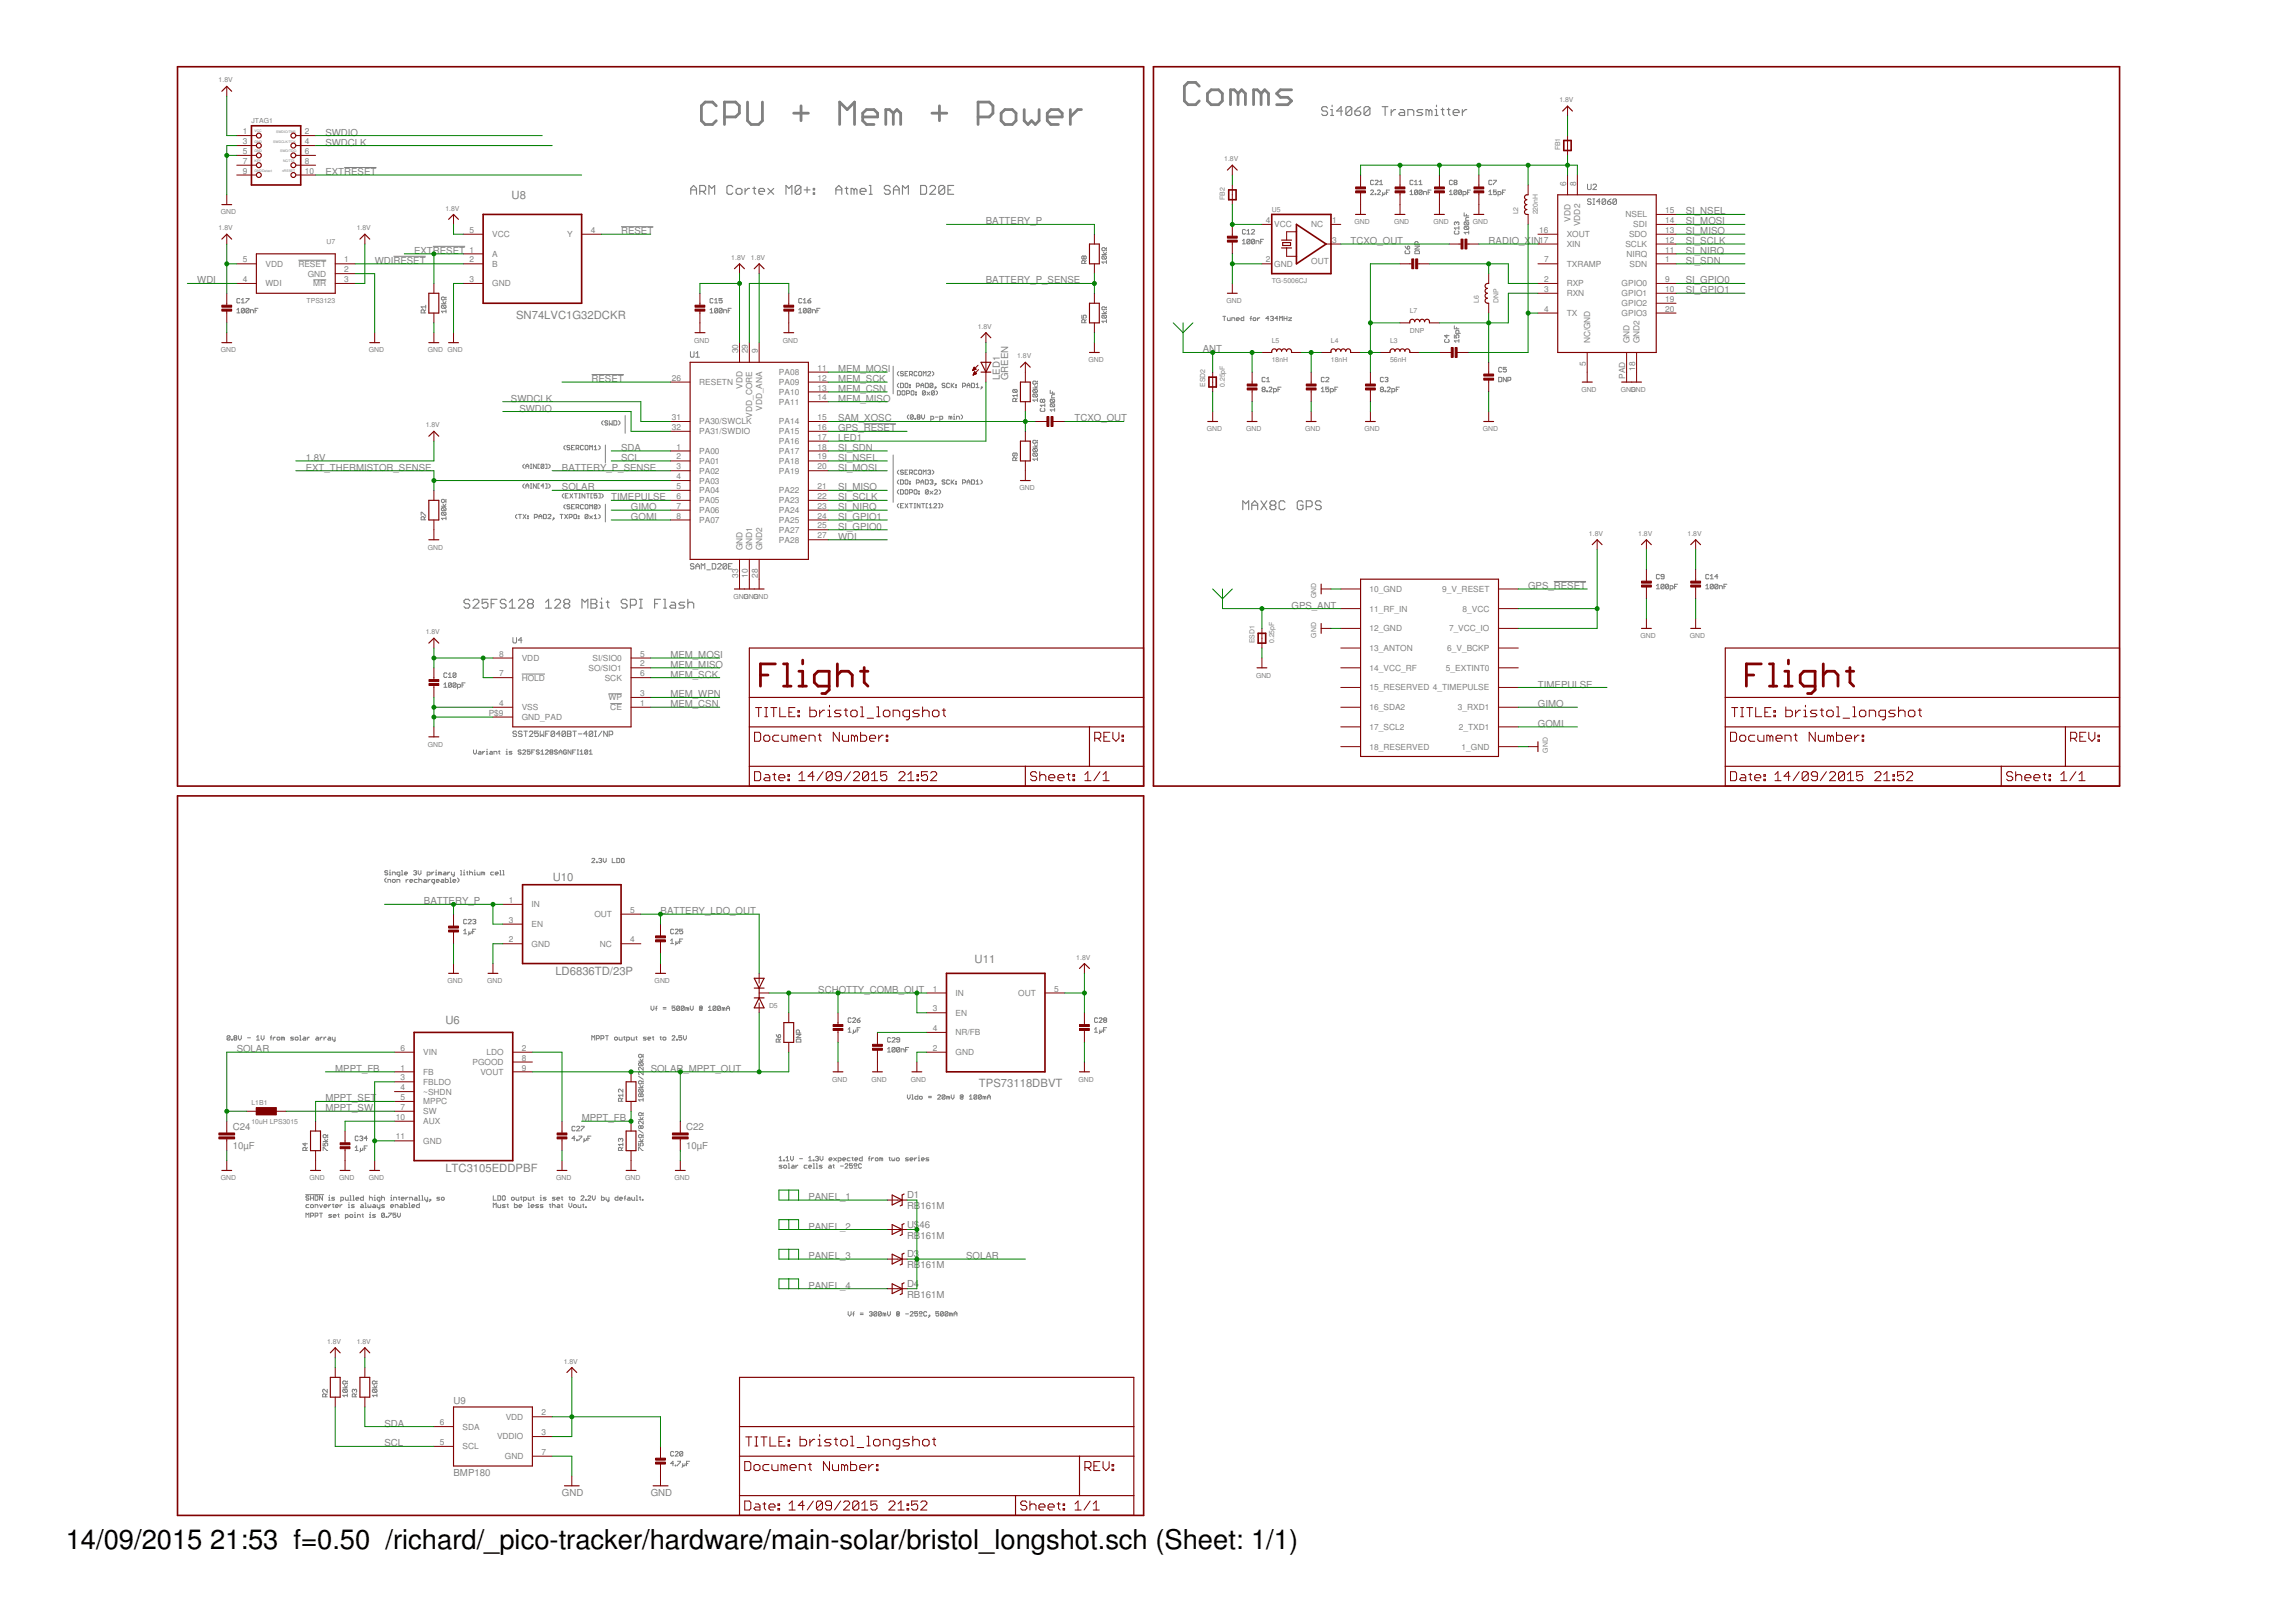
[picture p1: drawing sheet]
<svg xmlns="http://www.w3.org/2000/svg" width="297mm" height="210mm" viewBox="0 0 297 210" stroke-linecap="round" stroke-linejoin="round" font-family="sans-serif">
<defs><g id="words">
<g font-size="3.5">
<text x="8.5" y="200.4">14/09/2015</text>
<text x="27.2" y="200.4">21:53 f=0.50 /richard/_pico-tracker/hardware/main-solar/bristol_longshot.sch (Sheet: 1/1)</text>
</g>
<g font-size="1.5" fill="#808080">
<text x="66.2" y="25.7">U8</text>
<text x="66.8" y="41.3">SN74LVC1G32DCKR</text>
<text x="71.5" y="114">U10</text>
<text x="126.1" y="124.7">U11</text>
<text x="71.9" y="126.2">LD6836TD/23P</text>
<text x="57.6" y="132.5">U6</text>
<text x="126.7" y="140.7">TPS73118DBVT</text>
<text x="57.6" y="151.6">LTC3105EDDPBF</text>
</g>
<g font-size="1.2" fill="#808080">
<text x="42.1" y="17.6">SWDIO</text>
<text x="42.1" y="18.8">SWDCLK</text>
<text x="42.1" y="22.7">EXTRESET</text>
<text x="127.5" y="29">BATTERY_P</text>
<text x="218.1" y="27.8">SI_NSEL</text>
<text x="218.1" y="29">SI_MOSI</text>
<text x="48.5" y="34.1">WDIRESET</text>
<text x="53.6" y="32.9">EXTRESET</text>
<text x="80.4" y="30.3">RESET</text>
<text x="174.7" y="31.6">TCXO_OUT</text>
<text x="192.6" y="31.6">RADIO_X</text>
<text x="198.1" y="31.6">IN</text>
<text x="218.1" y="31.6">SI_SCLK</text>
<text x="218.1" y="32.9">SI_NIRQ</text>
<text x="218.1" y="30.3">SI_MISO</text>
<text x="218.1" y="34.1">SI_SDN</text>
<text x="25.5" y="36.7">WDI</text>
<text x="127.5" y="36.7">BATTERY_P_SENSE</text>
<text x="218.1" y="36.7">SI_GPIO0</text>
<text x="218.1" y="38">SI_GPIO1</text>
<text x="155.6" y="45.6">ANT</text>
<text x="66.1" y="52">SWDCLK</text>
<text x="67.2" y="53.3">SWDIO</text>
<text x="76.5" y="49.4">RESET</text>
<text x="108.4" y="48.2">MEM_MOSI</text>
<text x="108.4" y="50.7">MEM_CSN</text>
<text x="108.4" y="49.4">MEM_SCK</text>
<text x="108.4" y="52">MEM_MISO</text>
<text x="129.3" y="49.2" transform="rotate(-90 129.3 49.2)">LED1</text>
<text x="130.4" y="49.2" transform="rotate(-90 130.4 49.2)">GREEN</text>
<text x="39.5" y="59.6">1.8V</text>
<text x="80.4" y="58.4">SDA</text>
<text x="80.4" y="59.6">SCL</text>
<text x="108.4" y="59.6">SI_NSEL</text>
<text x="108.4" y="58.4">SI_SDN</text>
<text x="108.4" y="54.5">SAM_XOSC</text>
<text x="108.4" y="57.1">LED1</text>
<text x="108.4" y="55.8">GPS_RESET</text>
<text x="139" y="54.5">TCXO_OUT</text>
<text x="39.5" y="60.9">EXT_THERMISTOR_SENSE</text>
<text x="72.7" y="63.5">SOLAR</text>
<text x="72.7" y="60.9">BATTERY_P_SENSE</text>
<text x="79.1" y="64.7">TIMEPULSE</text>
<text x="108.4" y="64.7">SI_SCLK</text>
<text x="108.4" y="60.9">SI_MOSI</text>
<text x="108.4" y="63.5">SI_MISO</text>
<text x="81.6" y="66">GIMO</text>
<text x="81.6" y="67.3">GOMI</text>
<text x="108.4" y="66">SI_NIRQ</text>
<text x="108.4" y="68.6">SI_GPIO0</text>
<text x="108.4" y="67.3">SI_GPIO1</text>
<text x="108.4" y="69.8">WDI</text>
<text x="197.7" y="76.2">GPS_RESET</text>
<text x="167.1" y="78.8">GPS_ANT</text>
<text x="86.7" y="85.1">MEM_MOSI</text>
<text x="86.7" y="87.7">MEM_SCK</text>
<text x="86.7" y="86.4">MEM_MISO</text>
<text x="199" y="89">TIMEPULSE</text>
<text x="86.7" y="91.5">MEM_CSN</text>
<text x="86.7" y="90.2">MEM_WPN</text>
<text x="199" y="91.5">GIMO</text>
<text x="199" y="94.1">GOMI</text>
<text x="54.9" y="117">BATTERY_P</text>
<text x="85.5" y="118.3">BATTERY_LDO_OUT</text>
<text x="105.9" y="128.5">SCH</text>
<text x="108.5" y="128.5">OTTY_COMB_OU</text>
<text x="118.8" y="128.5">T</text>
<text x="30.6" y="136.2">SOLAR</text>
<text x="42.1" y="143.8">MPPT_SW</text>
<text x="42.1" y="142.5">MPPT_SET</text>
<text x="43.4" y="138.7">MPPT_FB</text>
<text x="84.2" y="138.7">SOLAR_MPPT_OUT</text>
<text x="30.1" y="148.7">10µF</text>
<text x="30.1" y="146.2">C24</text>
<text x="75.3" y="145.1">MPPT_FB</text>
<text x="88.8" y="148.7">10µF</text>
<text x="88.8" y="146.2">C22</text>
<text x="104.6" y="155.3">PANEL_1</text>
<text x="117.3" y="155">D1</text>
<text x="104.6" y="159.1">PANEL_2</text>
<text x="117.3" y="160.3">RB161M</text>
<text x="117.3" y="156.5">RB161M</text>
<text x="117.3" y="158.9">U$</text>
<text x="118.9" y="158.9">46</text>
<text x="104.6" y="162.9">PANEL_3</text>
<text x="104.6" y="166.8">PANEL_4</text>
<text x="117.3" y="164.1">RB161M</text>
<text x="117.3" y="167.9">RB161M</text>
<text x="117.3" y="162.7">D3</text>
<text x="117.3" y="166.5">D4</text>
<text x="125" y="162.9">SOLAR</text>
<text x="49.7" y="184.6">SDA</text>
<text x="58.7" y="181.8">U9</text>
<text x="49.7" y="187.2">SCL</text>
<text x="58.7" y="191">BMP180</text>
<text x="72.7" y="193.6">GND</text>
<text x="84.2" y="193.6">GND</text>
</g>
<g font-size="1.1" fill="#808080">
<text x="31.4" y="17.4">1</text>
<text x="39.4" y="17.4">2</text>
<text x="31.4" y="18.7">3</text>
<text x="31.4" y="19.9">5</text>
<text x="31.4" y="21.2">7</text>
<text x="31.4" y="22.5">9</text>
<text x="39.4" y="18.7">4</text>
<text x="39.4" y="19.9">6</text>
<text x="39.4" y="21.2">8</text>
<text x="39.4" y="22.5">10</text>
<text x="163.8" y="28.9">4</text>
<text x="164.9" y="29.4">VCC</text>
<text x="169.6" y="29.4">NC</text>
<text x="172.4" y="28.9">1</text>
<text x="202.6" y="24" transform="rotate(-90 202.6 24)">6</text>
<text x="203.2" y="28.7" transform="rotate(-90 203.2 28.7)">VDD</text>
<text x="203.9" y="24" transform="rotate(-90 203.9 24)">8</text>
<text x="204.5" y="29.3" transform="rotate(-90 204.5 29.3)">VDD2</text>
<text x="210.3" y="28.1">NSEL</text>
<text x="211.3" y="29.4">SDI</text>
<text x="215.4" y="28.9">14</text>
<text x="215.4" y="27.6">15</text>
<text x="31.4" y="34">5</text>
<text x="34.3" y="34.5">VDD</text>
<text x="38.6" y="34.5">RESET</text>
<text x="39.8" y="35.8">GND</text>
<text x="44.5" y="34">1</text>
<text x="44.5" y="35.2">2</text>
<text x="60.7" y="30.1">5</text>
<text x="60.7" y="32.7">1</text>
<text x="60.7" y="34">2</text>
<text x="63.7" y="30.7">VCC</text>
<text x="63.7" y="33.2">A</text>
<text x="63.7" y="34.5">B</text>
<text x="73.4" y="30.7">Y</text>
<text x="76.4" y="30.1">4</text>
<text x="163.8" y="34">2</text>
<text x="164.9" y="34.5">GND</text>
<text x="169.6" y="34.1">OUT</text>
<text x="172.4" y="31.4">3</text>
<text x="199.1" y="30.1">16</text>
<text x="199.1" y="31.4">17</text>
<text x="199.8" y="34">7</text>
<text x="202.7" y="34.5">TXRAMP</text>
<text x="202.7" y="30.7">XOUT</text>
<text x="202.7" y="32">XIN</text>
<text x="210.3" y="32">SCLK</text>
<text x="210.4" y="33.2">NIRQ</text>
<text x="210.8" y="30.7">SDO</text>
<text x="210.8" y="34.5">SDN</text>
<text x="215.4" y="34">1</text>
<text x="215.4" y="32.7">11</text>
<text x="215.4" y="31.4">12</text>
<text x="215.4" y="30.1">13</text>
<text x="31.4" y="36.5">4</text>
<text x="34.3" y="37.1">WDI</text>
<text x="40.5" y="37.1">MR</text>
<text x="44.5" y="36.5">3</text>
<text x="60.7" y="36.5">3</text>
<text x="63.7" y="37.1">GND</text>
<text x="199.8" y="36.5">2</text>
<text x="199.8" y="40.3">4</text>
<text x="199.8" y="37.8">3</text>
<text x="202.7" y="37.1">RXP</text>
<text x="202.7" y="40.9">TX</text>
<text x="202.7" y="38.3">RXN</text>
<text x="209.8" y="37.1">GPIO0</text>
<text x="209.8" y="38.3">GPIO1</text>
<text x="209.8" y="39.6">GPIO2</text>
<text x="209.8" y="40.9">GPIO3</text>
<text x="215.4" y="36.5">9</text>
<text x="215.4" y="37.8">10</text>
<text x="215.4" y="39.1">19</text>
<text x="215.4" y="40.3">20</text>
<text x="95.5" y="45.7" transform="rotate(-90 95.5 45.7)">30</text>
<text x="96.8" y="45.7" transform="rotate(-90 96.8 45.7)">29</text>
<text x="98" y="45.7" transform="rotate(-90 98 45.7)">9</text>
<text x="105.8" y="48">11</text>
<text x="205.2" y="47.4" transform="rotate(-90 205.2 47.4)">5</text>
<text x="205.7" y="44.4" transform="rotate(-90 205.7 44.4)">NC/GND</text>
<text x="210.8" y="44.4" transform="rotate(-90 210.8 44.4)">GND</text>
<text x="211.5" y="48" transform="rotate(-90 211.5 48)">18</text>
<text x="212.1" y="44.4" transform="rotate(-90 212.1 44.4)">GND2</text>
<text x="86.9" y="49.3">26</text>
<text x="90.5" y="49.8">RESETN</text>
<text x="96" y="50.3" transform="rotate(-90 96 50.3)">VDD</text>
<text x="98.6" y="53.2" transform="rotate(-90 98.6 53.2)">VDD_ANA</text>
<text x="100.8" y="48.5">PA08</text>
<text x="100.8" y="49.8">PA09</text>
<text x="100.8" y="51.1">PA10</text>
<text x="100.8" y="52.4">PA11</text>
<text x="105.8" y="49.3">12</text>
<text x="105.8" y="50.5">13</text>
<text x="105.8" y="51.8">14</text>
<text x="210.3" y="49" transform="rotate(-90 210.3 49)">PAD</text>
<text x="86.9" y="54.4">31</text>
<text x="86.9" y="55.6">32</text>
<text x="87.5" y="58.2">1</text>
<text x="87.5" y="59.5">2</text>
<text x="90.5" y="58.7">PA00</text>
<text x="90.5" y="54.9">PA30/SWCLK</text>
<text x="90.5" y="56.2">PA31/SWDIO</text>
<text x="97.3" y="54.1" transform="rotate(-90 97.3 54.1)">VDD_CORE</text>
<text x="100.8" y="54.9">PA14</text>
<text x="100.8" y="56.2">PA15</text>
<text x="100.8" y="58.7">PA17</text>
<text x="100.8" y="57.5">PA16</text>
<text x="105.8" y="54.4">15</text>
<text x="105.8" y="55.6">16</text>
<text x="105.8" y="58.2">18</text>
<text x="105.8" y="56.9">17</text>
<text x="105.8" y="59.5">19</text>
<text x="87.5" y="60.7">3</text>
<text x="87.5" y="62">4</text>
<text x="87.5" y="63.3">5</text>
<text x="87.5" y="64.6">6</text>
<text x="87.5" y="65.8">7</text>
<text x="90.5" y="60">PA01</text>
<text x="90.5" y="61.3">PA02</text>
<text x="90.5" y="62.6">PA03</text>
<text x="90.5" y="63.8">PA04</text>
<text x="90.5" y="65.1">PA05</text>
<text x="100.8" y="60">PA18</text>
<text x="100.8" y="61.3">PA19</text>
<text x="100.8" y="63.8">PA22</text>
<text x="100.8" y="65.1">PA23</text>
<text x="105.8" y="60.7">20</text>
<text x="105.8" y="63.3">21</text>
<text x="105.8" y="64.6">22</text>
<text x="105.8" y="65.8">23</text>
<text x="87.5" y="67.1">8</text>
<text x="90.5" y="66.4">PA06</text>
<text x="90.5" y="67.7">PA07</text>
<text x="96" y="71.2" transform="rotate(-90 96 71.2)">GND</text>
<text x="97.3" y="71.2" transform="rotate(-90 97.3 71.2)">GND1</text>
<text x="98.6" y="71.2" transform="rotate(-90 98.6 71.2)">GND2</text>
<text x="100.8" y="66.4">PA24</text>
<text x="100.8" y="67.7">PA25</text>
<text x="100.8" y="68.9">PA27</text>
<text x="100.8" y="70.2">PA28</text>
<text x="105.8" y="67.1">24</text>
<text x="105.8" y="68.4">25</text>
<text x="105.8" y="69.7">27</text>
<text x="95.5" y="74.8" transform="rotate(-90 95.5 74.8)">33</text>
<text x="96.8" y="74.8" transform="rotate(-90 96.8 74.8)">10</text>
<text x="98" y="74.8" transform="rotate(-90 98 74.8)">28</text>
<text x="177.2" y="76.6">10_GND</text>
<text x="186.6" y="76.6">9_V_RESET</text>
<text x="177.2" y="79.2">11_RF_IN</text>
<text x="177.2" y="81.7">12_GND</text>
<text x="187.5" y="81.7">7_VCC_IO</text>
<text x="189.2" y="79.2">8_VCC</text>
<text x="64.6" y="85">8</text>
<text x="64.6" y="87.5">7</text>
<text x="67.5" y="85.5">VDD</text>
<text x="67.5" y="88.1">HOLD</text>
<text x="76.1" y="86.8">SO/SIO1</text>
<text x="76.7" y="85.5">SI/SIO0</text>
<text x="78.2" y="88.1">SCK</text>
<text x="82.8" y="87.5">6</text>
<text x="82.8" y="86.2">2</text>
<text x="82.8" y="85">5</text>
<text x="177.2" y="84.3">13_ANTON</text>
<text x="177.2" y="86.8">14_VCC_RF</text>
<text x="177.2" y="89.4">15_RESERVED 4_TIMEPULSE</text>
<text x="187.1" y="86.8">5_EXTINT0</text>
<text x="187.2" y="84.3">6_V_BCKP</text>
<text x="63.2" y="92.6">P$9</text>
<text x="64.6" y="91.3">4</text>
<text x="67.5" y="93.2">GND_PAD</text>
<text x="67.5" y="91.9">VSS</text>
<text x="78.7" y="90.6">WP</text>
<text x="79" y="91.9">CE</text>
<text x="82.8" y="90.1">3</text>
<text x="82.8" y="91.3">1</text>
<text x="177.2" y="91.9">16_SDA2</text>
<text x="177.2" y="94.5">17_SCL2</text>
<text x="188.6" y="91.9">3_RXD1</text>
<text x="188.7" y="94.5">2_TXD1</text>
<text x="177.2" y="97">18_RESERVED</text>
<text x="189.1" y="97">1_GND</text>
<text x="65.8" y="116.9">1</text>
<text x="65.8" y="119.4">3</text>
<text x="68.8" y="117.4">IN</text>
<text x="68.8" y="120">EN</text>
<text x="76.9" y="118.7">OUT</text>
<text x="81.5" y="118.1">5</text>
<text x="65.8" y="122">2</text>
<text x="68.8" y="122.5">GND</text>
<text x="77.6" y="122.5">NC</text>
<text x="81.5" y="122">4</text>
<text x="120.7" y="128.3">1</text>
<text x="120.7" y="130.9">3</text>
<text x="123.6" y="128.9">IN</text>
<text x="123.6" y="131.4">EN</text>
<text x="131.7" y="128.9">OUT</text>
<text x="136.4" y="128.3">5</text>
<text x="51.8" y="136">6</text>
<text x="54.7" y="136.5">VIN</text>
<text x="61.1" y="137.8">PGOOD</text>
<text x="62.9" y="136.5">LDO</text>
<text x="67.5" y="136">2</text>
<text x="67.5" y="137.3">8</text>
<text x="120.7" y="133.4">4</text>
<text x="120.7" y="136">2</text>
<text x="123.6" y="134">NR/FB</text>
<text x="123.6" y="136.5">GND</text>
<text x="51.8" y="138.5">1</text>
<text x="51.8" y="139.8">3</text>
<text x="51.8" y="141.1">4</text>
<text x="51.8" y="142.4">5</text>
<text x="51.8" y="143.6">7</text>
<text x="54.7" y="139.1">FB</text>
<text x="54.7" y="140.4">FBLDO</text>
<text x="54.7" y="141.6">~SHDN</text>
<text x="54.7" y="142.9">MPPC</text>
<text x="62.1" y="139.1">VOUT</text>
<text x="67.5" y="138.5">9</text>
<text x="51.2" y="144.9">10</text>
<text x="51.2" y="147.5">11</text>
<text x="54.7" y="144.2">SW</text>
<text x="54.7" y="145.5">AUX</text>
<text x="54.7" y="148">GND</text>
<text x="56.9" y="184.4">6</text>
<text x="59.8" y="185">SDA</text>
<text x="65.4" y="183.7">VDD</text>
<text x="70.1" y="183.2">2</text>
<text x="70.1" y="185.7">3</text>
<text x="56.9" y="187">5</text>
<text x="59.8" y="187.6">SCL</text>
<text x="64.3" y="186.3">VDDIO</text>
<text x="65.3" y="188.8">GND</text>
<text x="70.1" y="188.3">7</text>
</g>
<g font-size=".9" fill="#808080">
<text x="28.3" y="10.7">1.8V</text>
<text x="32.5" y="16">JTAG1</text>
<text x="201.7" y="13.2">1.8V</text>
<text x="158.4" y="20.9">1.8V</text>
<text x="201.8" y="19.5" transform="rotate(-90 201.8 19.5)">FB1</text>
<text x="28.3" y="29.8">1.8V</text>
<text x="28.6" y="27.8">GND</text>
<text x="46.1" y="29.8">1.8V</text>
<text x="57.6" y="27.2">1.8V</text>
<text x="158.5" y="25.8" transform="rotate(-90 158.5 25.8)">FB2</text>
<text x="164.5" y="27.4">U5</text>
<text x="175.2" y="29">GND</text>
<text x="180.3" y="29">GND</text>
<text x="185.5" y="29">GND</text>
<text x="190.6" y="29">GND</text>
<text x="196.4" y="27.8" transform="rotate(-90 196.4 27.8)">L2</text>
<text x="199" y="27.8" transform="rotate(-90 199 27.8)">220nH</text>
<text x="42.2" y="31.6">U7</text>
<text x="94.6" y="33.6">1.8V</text>
<text x="97.2" y="33.6">1.8V</text>
<text x="39.7" y="39.2">TPS3123</text>
<text x="158.7" y="39.2">GND</text>
<text x="164.5" y="36.7">TG-5006CJ</text>
<text x="182.4" y="40.5">L7</text>
<text x="191.3" y="39.2" transform="rotate(-90 191.3 39.2)">L6</text>
<text x="193.9" y="39.2" transform="rotate(-90 193.9 39.2)">DNP</text>
<text x="28.6" y="45.6">GND</text>
<text x="47.7" y="45.6">GND</text>
<text x="55.4" y="45.6">GND GND</text>
<text x="89.8" y="44.3">GND</text>
<text x="101.3" y="44.3">GND</text>
<text x="126.5" y="42.6">1.8V</text>
<text x="131.6" y="46.4">1.8V</text>
<text x="140.8" y="46.9">GND</text>
<text x="164.5" y="46.9">18nH</text>
<text x="164.5" y="44.3">L5</text>
<text x="172.2" y="46.9">18nH</text>
<text x="172.2" y="44.3">L4</text>
<text x="179.8" y="46.9">56nH</text>
<text x="179.8" y="44.3">L3</text>
<text x="182.4" y="43.1">DNP</text>
<text x="155.9" y="50.1" transform="rotate(-90 155.9 50.1)">ESD2</text>
<text x="158.5" y="50.1" transform="rotate(-90 158.5 50.1)">0.25pF</text>
<text x="204.6" y="50.7">GND</text>
<text x="209.7" y="50.7">GNG</text>
<text x="211" y="50.7">DND</text>
<text x="55.1" y="55.3">1.8V</text>
<text x="156.1" y="55.8">GND</text>
<text x="161.2" y="55.8">GND</text>
<text x="168.9" y="55.8">GND</text>
<text x="176.5" y="55.8">GND</text>
<text x="191.8" y="55.8">GND</text>
<text x="131.9" y="63.5">GND</text>
<text x="55.4" y="71.1">GND</text>
<text x="205.6" y="69.3">1.8V</text>
<text x="211.9" y="69.3">1.8V</text>
<text x="218.3" y="69.3">1.8V</text>
<text x="94.9" y="77.5">GNG</text>
<text x="96.2" y="77.5">DNG</text>
<text x="97.5" y="77.5">DND</text>
<text x="170.3" y="77.4" transform="rotate(-90 170.3 77.4)">GND</text>
<text x="55.1" y="82.1">1.8V</text>
<text x="162.3" y="83.2" transform="rotate(-90 162.3 83.2)">ESD1</text>
<text x="164.9" y="83.2" transform="rotate(-90 164.9 83.2)">0.25pF</text>
<text x="170.3" y="82.5" transform="rotate(-90 170.3 82.5)">GND</text>
<text x="212.2" y="82.6">GND</text>
<text x="218.6" y="82.6">GND</text>
<text x="162.5" y="87.7">GND</text>
<text x="55.4" y="96.6">GND</text>
<text x="200.2" y="97.4" transform="rotate(-90 200.2 97.4)">GND</text>
<text x="139.2" y="124.2">1.8V</text>
<text x="57.9" y="127.2">GND</text>
<text x="63" y="127.2">GND</text>
<text x="84.7" y="127.2">GND</text>
<text x="99.5" y="130.4">D5</text>
<text x="32.5" y="143.1">L1B1</text>
<text x="107.7" y="140">GND</text>
<text x="112.8" y="140">GND</text>
<text x="117.9" y="140">GND</text>
<text x="139.5" y="140">GND</text>
<text x="32.5" y="145.5">10uH LPS3015</text>
<text x="28.6" y="152.7">GND</text>
<text x="40.1" y="152.7">GND</text>
<text x="43.9" y="152.7">GND</text>
<text x="47.7" y="152.7">GND</text>
<text x="71.9" y="152.7">GND</text>
<text x="80.9" y="152.7">GND</text>
<text x="87.2" y="152.7">GND</text>
<text x="42.3" y="173.9">1.8V</text>
<text x="46.1" y="173.9">1.8V</text>
<text x="72.9" y="176.5">1.8V</text>
</g>
<g font-size=".4" fill="#808080">
<text x="32.9" y="17">VCC</text>
<text x="35.7" y="17.2">SWDIO/TMS</text>
<text x="32.9" y="18.4">GND</text>
<text x="32.9" y="19.7">GND</text>
<text x="32.9" y="21">KEY</text>
<text x="32.9" y="22.3">GNDDetect</text>
<text x="35.3" y="18.4">SWDCLK/TCK</text>
<text x="36.2" y="19.7">SWO/TDO</text>
<text x="36.5" y="22.3">nRESET</text>
<text x="36.6" y="21">NC/TDI</text>
</g>
</g></defs>
<g fill="none" stroke="#808080" stroke-width=".15">
<path d="M171.7 14l-.1-.2h-.4l-.2 .2v.2l.2 .2h.4l.1 .2v.2l-.1 .1h-.4l-.2-.1M172.1 14.9h.4M172.1 14.2h.2v.7M172.3 13.6v.2M173.7 14.4h-.8l.6-.6v1.1M174.9 14l-.2-.2h-.4l-.2 .2v.8M174.9 14v.8l-.2 .1h-.4l-.2-.1M174.9 14l-.8 .8M175.3 14.4h.6l.1 .2v.2l-.1 .1h-.4l-.2-.1zM176 13.8l-.3 .2-.4 .4M177.2 14l-.2-.2h-.3l-.2 .2v.8M177.2 14v.8l-.2 .1h-.3l-.2-.1"/>
<path d="M177.2 14l-.7 .8M178.8 13.8h.8M179.2 13.8v1.1M180 14.2v.7M180.6 14.2h-.2l-.4 .4M181.1 14.2h.4l.2 .2v.5h-.6l-.1-.1 .1-.2h.6M182.1 14.9v-.7h.6l.2 .2v.5M184.1 14.2h-.6l-.2 .2 .2 .2h.4l.2 .2-.2 .1h-.6M184.9 14.4l-.2-.2h-.2v.7M184.9 14.4v.5M184.9 14.4l.2-.2 .2 .2v.5M185.7 14.9h.3"/>
<path d="M185.7 14.2h.1v.7M185.8 13.6v.2M186.4 14.2h.4M186.6 14v.8l.2 .1M187.2 14.2h.4M187.4 14v.8l.2 .1M188 14.6h.8v-.2l-.2-.2h-.4l-.2 .2v.4l.2 .1h.4M189.2 14.2v.7M189.8 14.2h-.2l-.4 .4M89.4 25.1v-.7l.3-.4 .4 .4v.7M89.4 24.6h.7M90.5 24.8h.6l.2-.2v-.4l-.2-.2h-.6v1.1"/>
<path d="M90.9 24.8l.4 .3M91.7 25.1v-1.1l.4 .4 .4-.4v1.1M94.8 24.2l-.2-.2h-.4l-.2 .2v.8l.2 .1h.4l.2-.1M95.2 24.6l.2-.2h.4l.2 .2v.4l-.2 .1h-.4l-.2-.1zM96.4 24.4v.7M97 24.4h-.2l-.4 .4M97.4 24.4h.4M97.6 24.2v.8l.2 .1M98.2 24.8h.7v-.2l-.2-.2h-.3l-.2 .2v.4l.2 .1h.3M99.3 24.4l.8 .7M100.1 24.4l-.8 .7M101.7 25.1v-1.1l.4 .4 .3-.4v1.1"/>
<path d="M103.6 24.2l-.2-.2h-.3l-.2 .2v.8M103.6 24.2v.8l-.2 .1h-.3l-.2-.1M103.6 24.2l-.7 .8M104 24.6h.8M104.4 24.2v.8M105.2 24.4h.2v.2h-.2zM105.2 25h.2v.1h-.2zM108.1 24.6h.8M108.1 25.1v-.7l.4-.4 .4 .4v.7M109.3 24.4h.4M109.5 24.2v.8l.2 .1M110.5 24.6l-.2-.2h-.2v.7"/>
<path d="M110.5 24.6v.5M110.5 24.6l.2-.2 .2 .2v.5M111.3 24.8h.7v-.2l-.2-.2h-.3l-.2 .2v.4l.2 .1h.3M112.5 24h.1v1.1M112.5 25.1h.3M115.2 24.2l-.2-.2h-.4l-.2 .2v.2l.2 .2h.4l.2 .2v.2l-.2 .1h-.4l-.2-.1M115.6 24.6h.7M115.6 25.1v-.7l.4-.4 .3 .4v.7M116.8 25.1v-1.1l.3 .4 .4-.4v1.1M119.1 24h.6l.2 .2v.8l-.2 .1h-.6zM120.3 24.2l.2-.2h.3l.2 .2v.2l-.7 .7h.7M122.2 24.2l-.2-.2h-.4l-.1 .2v.8"/>
<path d="M122.2 24.2v.8l-.2 .1h-.4l-.1-.1M122.2 24.2l-.7 .8M122.6 24.6h.4M123.4 24h-.8v1.1h.8M60.8 77.7l-.2-.1h-.4l-.2 .1v.2l.2 .2h.4l.2 .2v.2l-.2 .2h-.4l-.2-.2M61.2 77.7l.2-.1h.4l.2 .1v.2l-.8 .8h.8M63.1 77.6h-.7v.5l.5-.2 .2 .2v.4l-.2 .2h-.3l-.2-.2M63.5 78.1h.4M64.3 77.6h-.8v1.1M65.5 77.7l-.2-.1h-.4l-.2 .1v.2l.2 .2h.4l.2 .2v.2l-.2 .2h-.4l-.2-.2M65.9 78.7h.8M65.9 77.9l.4-.3v1.1"/>
<path d="M67.1 77.7l.2-.1h.3l.2 .1v.2l-.7 .8h.7M68.4 78.1l-.2-.2v-.2l.2-.1h.4l.2 .1v.2l-.2 .2M68.4 78.1h.4M68.4 78.1l-.2 .2v.2l.2 .2h.4l.2-.2v-.2l-.2-.2M70.6 78.7h.8M70.6 77.9l.4-.3v1.1M71.8 77.7l.1-.1h.4l.2 .1v.2l-.7 .8h.7M73.1 78.1l-.2-.2v-.2l.2-.1h.4l.2 .1v.2l-.2 .2M73.1 78.1h.4M73.1 78.1l-.2 .2v.2l.2 .2h.4l.2-.2v-.2l-.2-.2M75.3 78.7v-1.1l.4 .3 .4-.3v1.1M76.5 77.6h.5l.2 .1v.2l-.2 .2 .2 .2v.2l-.2 .2h-.5z"/>
<path d="M76.5 78.1h.5M77.6 78.7h.4M77.6 77.9h.2v.8M77.8 77.4v.2M78.4 77.9h.4M78.6 77.7v.8l.2 .2M81.1 77.7l-.2-.1h-.3l-.2 .1v.2l.2 .2h.3l.2 .2v.2l-.2 .2h-.3l-.2-.2M81.6 78.3h.5l.2-.2v-.4l-.2-.1h-.5v1.1M82.7 77.6h.4M82.7 78.7h.4M82.9 77.6v1.1M84.7 78.1h.4"/>
<path d="M85.4 77.6h-.7v1.1M85.9 77.6h.1v1.1M85.9 78.7h.3M86.8 77.9h.4l.2 .2v.6h-.6l-.2-.2 .2-.2h.6M88.6 77.9h-.6l-.2 .2 .2 .2h.4l.2 .2-.2 .2h-.6M89 78.1l.2-.2h.4l.1 .2v.6M89 77.6v1.1M160.8 66v-1.2l.4 .4 .3-.4v1.2M161.9 66v-.8l.4-.4 .4 .4v.8M161.9 65.4h.8M163.1 64.8l.8 1.2M163.9 64.8l-.8 1.2"/>
<path d="M164.5 65.4h.4M164.5 65.4l-.2-.2v-.2l.2-.2h.4l.2 .2v.2l-.2 .2M164.5 65.4l-.2 .2v.2l.2 .2h.4l.2-.2v-.2l-.2-.2M166.2 65l-.1-.2h-.4l-.2 .2v.8l.2 .2h.4l.1-.2M168.6 65l-.2-.2h-.4l-.2 .2v.8l.2 .2h.4l.2-.2v-.4h-.4M169 65.6h.6l.2-.2v-.4l-.2-.2h-.6v1.2M170.9 65l-.2-.2h-.3l-.2 .2v.2l.2 .2h.3l.2 .2v.2l-.2 .2h-.3l-.2-.2"/>
</g>
<g fill="none" stroke="#808080" stroke-width=".13">
<path d="M31 38.7l-.1-.1-.3 .1v.4l.1 .1 .3-.1M31.2 39.2h.4M31.2 38.8l.2-.2v.6M31.8 38.6h.4l-.4 .6M33.4 39.9h-.4v.6M38.6 33.7h3.6M40.5 36.2h1.7M44.5 21.7h4.2M50.9 33.2h4.2M55.1 39.7h-.6l.2 .2M55.1 39.5v.4M56 31.9h4.2"/>
<path d="M57.1 39.3h.6M57.2 39.5l-.1 .3 .1 .1h.4M57.2 39.5h.4l.1 .1-.1 .3M57.2 39.5l.4 .4M57.3 39l.2 .3 .2-.3M57.7 38.4v.1l-.3-.1-.3 .1 .1 .3h.2l.1-.1h.2v.1M80.3 29.3h4.2M92.2 38.7v-.1l-.3 .1v.4l.1 .1 .2-.1M92.5 38.8l.1-.2v.6M92.5 39.2h.3M93.4 38.6h-.4v.3l.2-.1 .2 .1v.2l-.1 .1-.3-.1M94.6 39.9h-.4v.6"/>
<path d="M103.7 38.7l-.1-.1-.3 .1v.4l.1 .1 .3-.1M103.9 39.2h.4M103.9 38.8l.2-.2v.6M104.5 38.9h.3l.1 .2-.3 .1zM104.9 38.6l-.4 .3M106.1 39.9h-.4v.6M140.2 33.2l.1-.1 .2 .1-.1 .3-.2-.1M140.2 33.2l-.1-.1-.1 .1v.3l.2-.1M140.2 33.2v.2M140.3 34.1v-.3l-.3-.1v.4h.5M140.5 33.7l-.2 .2M142.6 32.9h.6"/>
<path d="M142.7 33.1l-.1 .3 .1 .1h.3M142.7 33.1h.3l.2 .1-.2 .3M142.7 33.1l.3 .4M142.7 32.6l.3 .3 .2-.3M143.2 32v.2l-.3-.2-.3 .2 .1 .2 .3-.1h.2v.1M143.2 39.7v.1l-.3-.1-.3 .1v.2l.1 .1 .3-.1h.2v.1M143.2 33.7v.4M143.2 33.9h-.6l.1 .2M160.7 31.2l.2-.2v.6M160.7 31.6h.4M161.1 29.8l-.1-.1h-.2l-.1 .1v.4l.1 .1h.2l.1-.1M161.3 30.3h.4"/>
<path d="M161.3 29.9l.2-.2v.6M161.7 31.1v.4l-.1 .1-.3-.1M161.7 31.1l-.3-.1-.1 .1v.4M161.7 31.1l-.4 .4M161.9 29.8l.1-.1 .3 .1-.4 .5h.4M162.3 31.1v.4l-.1 .1-.3-.1M162.3 31.1l-.3-.1-.1 .1v.4M162.3 31.1l-.4 .4M162.5 31.6v-.4h.3l.1 .4M163.1 31.3h.2M163.5 31h-.4v.6M177.3 24.7l.1-.1h.2l.1 .1-.4 .5h.4"/>
<path d="M177.7 23.4l-.1-.1-.3 .1v.4l.1 .1 .3-.1M177.9 25.1h.1v.1h-.1zM177.9 23.4l.1-.1 .3 .1v.1l-.4 .4h.4M178.2 24.7l.1-.1 .3 .1-.4 .5h.4M178.5 23.9h.4M178.5 23.5l.2-.2v.6M178.9 24.9v.4l-.1 .1M179.2 24.9l-.1 .3-.2-.1M179.4 24.9h.2M179.8 24.6h-.4v.6M181.8 31.9l.3 .3M181.9 32.4l-.1 .1 .1 .3h.4l.1-.1v-.2l-.1-.1"/>
<path d="M182.2 31.9l.2 .1v.2h-.1h-.2zM182.4 25.2h.4M182.4 24.8l.2-.2v.6M182.8 23.4l-.1-.1-.3 .1v.4l.1 .1 .3-.1M183 23.9h.4M183 23.5l.2-.2v.6M183 32.5l.2-.1h.3l.1 .1v.3h-.6zM183 31.9h.6l-.6 .3h.6M183.4 24.7v.4l-.1 .1h-.2l-.1-.1M183.4 24.7l-.1-.1h-.2l-.1 .1v.4M183.4 24.7l-.4 .4M183.5 31.7v-.3l-.3-.1-.2 .1v.3h.6"/>
<path d="M183.6 23.9h.4M183.6 23.5l.2-.2v.6M184 24.7v.4l-.1 .1-.3-.1M184 24.7l-.3-.1-.1 .1v.4M184 24.7l-.4 .4M184.2 25.2v-.4h.3l.1 .1v.3M184.8 24.9h.2M185.1 24.6h-.3v.6M187.5 25.2h.4M187.5 24.8l.2-.2v.6M187.9 23.4l-.1-.1-.3 .1v.4l.1 .1 .3-.1M188.2 23.6l-.1 .1 .1 .2 .3-.1-.1-.2"/>
<path d="M188.2 23.6l-.1-.1 .1-.2 .3 .1-.1 .2M188.2 23.6h.2M188.3 29.9l-.1 .1 .1 .3h.3l.1-.1-.1-.3M188.4 28.8l.2-.1 .1 .1v.2l-.1 .1M188.4 28.8l-.1-.1-.1 .1v.2l.1 .1M188.4 28.8v.1M188.5 24.7v.4l-.1 .1h-.2l-.1-.1M188.5 24.7l-.1-.1h-.2l-.1 .1v.4M188.5 24.7l-.4 .4M188.7 29.3v.4M188.7 29.5h-.5l.1 .2M189.1 24.7v.4l-.1 .1h-.2l-.1-.1"/>
<path d="M189.1 24.7l-.3-.1-.1 .1v.4M189.1 24.7l-.4 .4M189.3 25.2h.3l.1-.3-.1-.1h-.3v.6M189.4 27.5v.4h.6M189.5 28.7h.4l.1 .1-.1 .3M189.5 29.3h.4l.1 .1-.1 .3M189.5 29.3l-.1 .3 .1 .1h.4M189.5 28.7l-.1 .1v.2l.1 .1h.4M189.5 29.3l.4 .4M189.5 28.7l.4 .4M189.7 27.7v.2M189.9 24.9h.2"/>
<path d="M190 30.1h-.6l.2 .2M190 29.9v.4M190 28.1h-.3l-.1 .1v.3h.4M190.2 24.6h-.3v.6M192.6 25.2h.4M192.6 24.8l.2-.2v.6M193 23.4l-.1-.1-.3 .1v.4l.1 .1 .3-.1M193.2 23.3h.4l-.4 .6M193.6 24.6h-.4v.3l.2-.1 .2 .1-.1 .3h-.2l-.1-.1M193.8 25.2h.3l.1-.1-.1-.3h-.3v.6M194.4 24.9h.2M194.8 24.6h-.4v.6"/>
<path d="M205.4 23.8v.6l.1 .1h.2l.1-.1v-.6M205.8 25.9l-.1-.2h-.2l-.1 .3 .1 .1h.2l.1 .2-.1 .2h-.2l-.1-.2M206.1 25.7h.2M206.1 26.5h.2M206.1 24l.1-.2h.2l.1 .2v.1l-.4 .4h.4M206.2 25.7v.8M207 26.1h-.5l.4-.4v.8M207.7 25.9l-.1-.2h-.2l-.1 .2v.4M207.7 25.9v.4l-.1 .2h-.2l-.1-.2M207.7 25.9l-.4 .4M208 26.1h.3l.1 .2-.1 .2h-.2l-.1-.2zM208.4 25.7l-.4 .4"/>
<path d="M209.1 25.9l-.1-.2h-.2l-.1 .2v.4M209.1 25.9v.4l-.1 .2h-.2l-.1-.2M209.1 25.9l-.4 .4M30.6 40.1l.2-.2v.6M30.6 40.5h.4M31.6 40l-.3-.1-.1 .1v.4M31.6 40v.4l-.1 .1-.3-.1M31.6 40l-.4 .4M32.2 40v.4l-.1 .1-.3-.1M32.2 40l-.3-.1-.1 .1v.4M32.2 40l-.4 .4M32.4 40.5v-.4h.3l.1 .4"/>
<path d="M33 40.2h.2M54.9 40.5v-.3l-.1-.1-.3 .1v.3h.6M55.1 40.1l-.2 .2M57.7 40.1v.4M57.7 40.3h-.6l.2 .2M73.1 57.6l-.1 .2v.2l.1 .2M73.7 57.7l-.3-.1-.1 .2 .3 .1 .1 .2-.1 .1h-.2l-.1-.1M73.9 57.9h.2M74.3 57.6h-.4v.6h.4M74.5 58h.3l.1-.1-.1-.3h-.3v.6M74.7 58l.2 .2M75.5 57.7l-.1-.1-.3 .1v.4l.1 .1h.2l.1-.1"/>
<path d="M75.8 57.6l.3 .1v.4l-.1 .1h-.2l-.1-.1v-.4zM76.3 58.2v-.6l.2 .2 .1-.2v.6M76.5 48.5h4.2M76.9 57.8l.1-.2v.6M76.9 58.2h.3M77.4 57.6l.2 .2v.2l-.2 .2M78 54.4l-.1 .2v.2l.1 .2M78.3 57.6v2.3M78.6 54.5l-.1-.1h-.2v.2v.1h.2l.1 .2-.1 .1-.2-.1M78.8 54.4v.6l.2-.2 .2 .2v-.6M79.4 54.4h.3l.1 .1v.4l-.1 .1h-.3zM80 54.4l.2 .2v.2l-.2 .2"/>
<path d="M80.9 53.8v2.3M89.3 45.5v.6l.1 .1h.3l.1-.1v-.6M90 46.2h.5M90 45.7l.3-.2v.7M91.9 40.5h.3M91.9 40.1l.2-.2v.6M92.8 40l-.3 .4M92.8 40v.4v.1h-.3v-.1M92.8 40v-.1h-.3v.1v.4M93.4 40v.4l-.1 .1-.3-.1M93.4 40l-.3-.1-.1 .1v.4M93.4 40l-.4 .4"/>
<path d="M93.6 40.5v-.4h.3l.1 .1v.3M94.2 40.2h.2M103.3 40.1l.2-.2v.6M103.3 40.5h.4M104.3 40v.4l-.1 .1-.3-.1M104.3 40l-.1-.1h-.2l-.1 .1v.4M104.3 40l-.4 .4M104.9 40v.4l-.1 .1h-.2l-.1-.1M104.9 40l-.1-.1h-.2l-.1 .1v.4M104.9 40l-.4 .4M105.1 40.5v-.4h.3l.1 .1v.3M105.7 40.2h.2"/>
<path d="M111.7 54.8h4.2M115.5 47.4v3.6M115.5 58.9v6.1M116.1 50.6l.4 .1v.3l-.1 .1h-.3zM116.3 48.1l-.2 .2v.2l.2 .1M116.3 49.6l-.2 .2v.2l.2 .2M116.5 49.6h.3l.1 .1v.4l-.1 .1h-.3zM116.7 50.7l.1-.1 .3 .1v.3l-.1 .1-.3-.1zM116.9 48.2l-.3-.1-.1 .2h.3l.1 .2-.1 .1h-.2l-.1-.1M117.1 48.3h.2M117.2 49.6h.2l.1 .1v.4l-.1 .1-.3-.1v-.4zM117.3 50.9h.3l.1-.1v-.1l-.4-.1v.5"/>
<path d="M117.5 48.1h-.4v.5h.4M117.6 53.7l-.2 .2v.2l.2 .2M117.7 48.5h.3v-.2v-.2h-.3v.5M117.7 49.8h.1v.1h-.1zM117.7 50.1h.1v.1h-.1zM117.9 48.5l.1 .1M117.9 50.7l.1-.1 .2 .1v.3v.1l-.3-.1zM118.2 53.8l-.3-.1-.1 .1v.3M118.2 53.8v.3l-.2 .2-.2-.2M118.2 53.8l-.4 .3M118.4 54.1v.2zM118.4 50.7h.2v.1h-.2z"/>
<path d="M118.4 51h.2v.1h-.2zM118.6 50l.3-.1-.1-.3h-.2v.6M118.6 48.2l-.1-.1-.2 .1v.3l.1 .1 .2-.1M118.7 54v-.1v-.2h.2l.1 .1-.1 .2M118.7 54v.1v.2h.2l.1-.2-.1-.1M118.7 54h.2M118.9 48.1l.3 .1v.3l-.1 .1h-.2v-.1zM119.1 50.2v-.4l.2-.2 .2 .2v.4M119.1 49.9h.4M119.2 53.7v.4l.2 .2 .2-.2v-.4M119.4 48.6v-.5l.2 .2 .2-.2v.5M119.7 49.6h.3l.1 .1v.4l-.1 .1h-.3z"/>
<path d="M119.7 50.7v.3l-.1 .1-.3-.1M119.7 50.7l-.3-.1-.1 .1v.3M119.7 50.7l-.4 .3M119.9 50.7l.4 .4M120 48.2l.3-.1 .1 .2-.4 .3h.4M120.3 50.7l-.4 .4M120.4 54.3h.3l.1-.2-.1-.2h-.3v.5M120.6 48.1l.2 .2v.2l-.2 .1M120.7 49.7v.4l-.1 .1-.3-.1M120.7 49.7l-.1-.1-.3 .1v.4M120.7 49.7l-.4 .4M120.9 50.7l-.4 .3"/>
<path d="M120.9 50.7v.3l-.1 .1-.3-.1M120.9 50.7l-.1-.1-.3 .1v.3M121 50.1h.1v.1h-.1zM121 54h.4M121.1 50.6l.2 .1v.2l-.2 .2M121.1 50.2l-.2 .2M121.6 54.3h.3l.1-.2-.1-.2h-.3v.5M122.3 49.7l-.3-.1-.1 .2 .3 .1 .1 .2-.1 .1-.3-.1M122.9 49.7l-.2-.1h-.1l-.1 .1v.4l.1 .1 .3-.1M123 54l-.2-.1v.4M123 54v.3M123 54v-.1l.1 .1v.3"/>
<path d="M123.1 49.6v.6M123.1 49.9l.3 .3M123.4 54.3h.1M123.4 53.9v.4M123.4 49.6l-.3 .4M123.4 53.6v.1M123.6 49.8h.1v.1h-.1zM123.6 50.1h.1v.1h-.1zM123.7 54.3v-.4h.3l.1 .1v.3M124.3 53.7l.2 .2v.2l-.2 .2M124.5 50l.4-.1-.1-.3h-.3v.6M125.1 50.2v-.4l.2-.2 .2 .2v.4"/>
<path d="M125.1 49.9h.4M125.7 49.6h.3l.1 .1v.4l-.1 .1h-.3zM126.3 49.8l.2-.2v.6M126.3 50.2h.4M127 50.1h.1v.1h-.1zM127.1 50.2l-.2 .2M131.1 50.4h.4l.1 .1-.1 .3M131.1 50.4l-.1 .1 .1 .3h.4M131.1 50.4l.4 .4M131.3 58.6v.3l-.1 .1-.2-.1 .1-.3h.4l.1 .1-.1 .3M131.4 59.6v-.3l-.1-.1h-.2l-.1 .4h.6M131.4 52v-.3l-.1-.1h-.2l-.1 .4h.6"/>
<path d="M131.6 59.2l-.2 .2M131.6 51v.4M131.6 51.6l-.2 .2M131.6 51.2h-.6l.2 .2M133.6 57.8h.6M133.6 50.2h.6M133.7 58h.4l.1 .1-.1 .3M133.7 50.4h.4l.1 .1v.2l-.1 .1M133.7 51h.4l.1 .1v.2l-.1 .1M133.7 58.6h.4l.1 .1-.1 .3M133.7 58.6l-.1 .3 .1 .1h.4M133.7 50.4l-.1 .3 .1 .1h.4"/>
<path d="M133.7 51l-.1 .1v.2l.1 .1h.4M133.7 58l-.1 .3 .1 .1h.4M133.7 58.6l.4 .4M133.7 58l.4 .4M133.7 51l.4 .4M133.7 50.4l.4 .4M133.8 57.6l.2 .2 .2-.2M133.8 49.9l.2 .3 .2-.3M134.2 59.4h-.6l.2 .2M134.2 49.3v.1l-.3-.1-.3 .1 .1 .3 .3-.1h.2v.1M134.2 51.6v.4M134.2 57v.1l-.3-.1-.3 .1v.2l.1 .1 .3-.1h.2v.1"/>
<path d="M134.2 59.2v.4M134.2 51.8h-.6l.2 .2M134.7 52.9h-.1v.2l.1 .1h.4l.1-.1-.1-.2M134.9 51.8l-.1-.1-.2 .1 .1 .3 .2-.1M134.9 51.8l.1-.1 .2 .1-.1 .3-.2-.1M134.9 51.8v.2M135.2 52.3v.3M135.2 52.5h-.6l.2 .1M135.9 50.5v.4h.5M136 52.3l-.1 .1 .1 .2h.4M136 51.7h.4v.1v.3M136 52.3h.4v.1v.2"/>
<path d="M136 51.7l-.1 .1 .1 .3h.4M136 52.3l.4 .3M136 51.7l.4 .4M136.2 50.7v.2M136.4 53h-.5l.2 .2M136.4 52.9v.3M136.4 51.1h-.2l-.1 .1v.3h.3M140 40.8v.4h.2l-.1-.2 .1-.2 .3 .1-.1 .3M140.3 41.8v-.3l-.3-.1v.4h.5M140.5 41.4l-.2 .2M142.6 40.6h.6M142.7 40.8h.3l.2 .1v.2l-.2 .1"/>
<path d="M142.7 40.8l-.1 .1v.2l.1 .1h.3M142.7 40.8l.3 .4M142.7 40.3l.3 .3 .2-.3M143.2 41.6h-.6l.1 .2M143.2 41.4v.4M158.2 40.9h.4M158.4 40.9v.6M158.8 41.1l.1 .4h.3v-.4M159.4 41.5v-.4h.3v.4M160 41.3h.3l-.1-.2-.2 .1v.2l.2 .1M160.9 40.9v.6l-.4-.1 .1-.3h.3M161.7 41.2h.2"/>
<path d="M161.9 40.9l-.1 .1v.5M162.1 41.2l.3-.1 .1 .3-.3 .1zM162.7 41.1v.4M163 41.1l-.3 .2M163.4 50.4l-.1-.1 .1-.2 .3 .1-.1 .2M163.4 50.4l-.1 .1 .1 .2 .3-.1-.1-.2M163.4 50.4h.2M163.7 48.9l-.1-.1-.3 .1v.4l.1 .1 .3-.1M163.9 49l.2-.2v.6M163.9 50.6h.1v.1h-.1zM163.9 49.4h.4M164.1 41.2h-.3l.3-.3v.6"/>
<path d="M164.2 50.2l.1-.1h.2v.1l-.3 .5h.3M164.4 41l.2-.1 .1 .1-.1 .2M164.5 41.2h.1M164.6 41.2l.1 .1-.1 .2-.2-.1M164.8 50.7h.2l.1-.1-.1-.3h-.2v.6M165.3 41.2h-.3l.2-.3v.6M165.3 50.4h.2M165.5 41.5v-.6l.2 .2 .2-.2v.6M165.7 50.1h-.4v.6M166.1 41.2h.4M166.1 40.9v.6M166.5 40.9v.6"/>
<path d="M166.7 41.1h.4l-.4 .4h.4M170.9 50.7h.4M170.9 50.3l.2-.2v.6M171.3 48.9l-.1-.1-.3 .1v.4l.1 .1 .3-.1M171.5 48.9l.1-.1 .3 .1v.1l-.4 .4h.4M171.9 50.1h-.4v.3l.2-.1 .2 .1-.1 .3-.3-.1M172.1 50.7h.3l.1-.1-.1-.3h-.3v.6M172.7 50.4h.2M173.1 50.1h-.4v.6M178.7 50.4l-.1-.1 .1-.2 .3 .1-.1 .2M178.7 50.4l-.1 .1 .1 .2 .3-.1-.1-.2M178.7 50.4h.2"/>
<path d="M179 48.9l-.1-.1-.3 .1v.4l.1 .1 .3-.1M179.2 50.6h.1v.1h-.1zM179.2 48.9l.3-.1 .1 .1-.1 .2M179.4 49.1h.1M179.5 50.2l.1-.1h.2l.1 .1-.4 .5h.4M179.5 49.1l.1 .1-.1 .2-.3-.1M180.1 50.7h.2l.1-.1-.1-.3h-.2v.6M180.6 50.4h.2M181 50.1h-.4v.6M187 43.9l-.1 .1v.2l.1 .1h.4l.1-.1-.1-.3M187.2 43.3v.4l-.3-.3h.6M188.2 43.3v.4h.2l-.1-.2 .1-.2 .3 .1-.1 .3"/>
<path d="M188.2 42.2v.3h.5M188.4 42.4v.1M188.7 44.1h-.5l.1 .2M188.7 43.1v-.3l-.1-.1-.3 .1v.3h.6M188.7 43.9v.4M193.9 48.8l.4 .1v.4l-.1 .1h-.3zM194.3 47.6l-.1-.1-.3 .1v.4l.1 .1 .3-.1M194.9 47.5h-.4v.3h.2h.2v.2l-.1 .1-.3-.1M194.9 48.8v.6l-.4-.6v.6M195.1 49.2h.3l.1-.3-.4-.1v.6M54.5 66.7v-.4l.6 .4M54.9 67.3v-.3l-.3-.1-.1 .1v.3h.6"/>
<path d="M55.1 66.9l-.2 .2M57.1 65.5h.6M57.2 65.7l-.1 .3 .1 .1h.4M57.2 66.3l-.1 .1v.2l.1 .1h.4M57.2 65.7h.4l.1 .1v.2l-.1 .1M57.2 66.3h.4l.1 .1v.2l-.1 .1M57.2 66.3l.4 .4M57.2 65.7l.4 .4M57.3 65.2l.2 .3 .2-.3M57.7 64.6v.1h-.2l-.1-.1-.3 .1 .1 .3h.2l.1-.1h.2v.1M57.7 66.9v.4M57.7 67.1h-.6l.2 .2"/>
<path d="M66.9 66.6l-.2 .2v.2l.2 .1M67.1 66.6h.4M67.3 66.6v.5M67.7 66.6l.4 .5M67.8 60.1l-.2 .1v.2l.2 .2M67.8 62.6l-.2 .2v.2l.2 .2M68 60.6v-.4l.2-.1 .2 .1v.4M68 63.2v-.4l.2-.2 .2 .2v.4M68 60.3h.4M68 62.9h.4M68.1 66.6l-.4 .5M68.3 66.8h.1"/>
<path d="M68.3 67v.1zM68.6 60.6h.2M68.6 60.1h.2M68.6 63.2h.2M68.6 62.6h.2M68.7 60.1v.5M68.7 62.6v.6M69.1 67h.3l.1-.3-.4-.1v.5M69.4 60.1v.5l-.4-.5v.5M69.4 62.6v.6l-.4-.6v.6M69.7 66.8h.4M69.7 67.1v-.3l.2-.2 .2 .2v.3"/>
<path d="M69.8 60.1h-.2v.5h.2M69.8 62.6h-.2v.6h.2M70.3 66.6l.4 .1v.3l-.1 .1h-.3zM70.4 60.2v.3l-.1 .1-.3-.1M70.4 60.2l-.1-.1-.3 .1v.3M70.4 60.2l-.4 .3M70.4 62.9h-.4l.3-.3v.6M70.6 60.1h.2v.5h-.2M70.6 62.6h.2v.6h-.2M70.9 66.7l.1-.1 .3 .1v.1l-.4 .3h.4M71 60.1l.2 .1v.2l-.2 .2M71 62.6l.2 .2v.2l-.2 .2"/>
<path d="M71.6 67l.1 .1zM71.7 67.1l-.2 .2M72.5 66.6h.3M72.6 66.6v.5M72.9 63.9l-.2 .2v.2l.2 .2M73 66.6l.4 .5M73.1 65.3l-.1 .2v.2l.1 .1M73.1 64.2h.2M73.4 66.6l-.4 .5M73.5 63.9h-.4v.6h.4M73.6 67h.3l.1-.3-.4-.1v.5M73.7 65.4l-.3-.1-.1 .2 .1 .1h.2l.1 .2h-.1h-.3"/>
<path d="M73.7 63.9l.4 .6M73.9 65.6h.2M74.1 63.9l-.4 .6M74.3 65.3h-.4v.5h.4M74.3 66.6l.3 .1v.3l-.1 .1-.3-.1v-.3zM74.3 63.9h.4M74.5 63.9v.6M74.5 65.7l.4-.1-.1-.3h-.3v.5M74.7 65.7l.2 .1M74.8 66.8h.1h-.1zM74.8 67h.1v.1h-.1zM74.9 63.9h.2"/>
<path d="M74.9 64.5h.2M75 63.9v.6M75.5 65.4l-.1-.1-.3 .1v.4h.1h.3M75.7 63.9v.6l-.4-.6v.6M75.8 65.3l.3 .1v.4h-.1h-.3v-.4zM75.9 63.9h.3M76.1 66.7l-.3-.1-.1 .1v.3M76.1 63.9v.6M76.1 66.7v.3l-.1 .1-.3-.1M76.1 66.7l-.4 .3M76.3 65.8v-.5l.2 .2 .1-.2v.5M76.3 66.8l.3 .3"/>
<path d="M76.6 66.8l-.3 .3M76.6 63.9h-.1v.6h.1M76.9 67.1h.3M76.9 66.8l.1-.2v.5M77.2 65.4v-.1l-.3 .1v.4M77.2 65.4v.4h-.3M77.2 63.9h-.3v.3l.1-.1 .2 .1-.1 .3h-.2v-.2M77.2 65.4l-.3 .4M77.4 65.3l.2 .2v.2l-.2 .1M77.4 63.9h.2v.6h-.2M77.4 66.6l.2 .2v.2l-.2 .1M77.8 63.9l.2 .2v.2l-.2 .2"/>
<path d="M78.3 65.3v2.2M89.8 73l-.1-.1h-.3l-.1 .3 .1 .1h.3l.1 .2-.1 .1h-.3l-.1-.1M90 73.6v-.4l.3-.3 .2 .3v.4M90 73.3h.5M90.7 73.6v-.7l.3 .3 .2-.3v.7M91.4 73.7h.5M92.1 72.9h.4l.1 .1v.5l-.1 .1h-.4zM92.8 73l.2-.1h.2l.1 .1v.2l-.5 .4h.5M94 73v.5l-.1 .1h-.2l-.2-.1M94 73l-.1-.1h-.2l-.2 .1v.5M94 73l-.5 .5M94.3 73.3h.2"/>
<path d="M94.7 72.9h-.4v.7h.4M116.3 60.8l-.2 .2v.2l.2 .2M116.3 62.1l-.2 .2v.2l.2 .2M116.3 63.4l-.2 .2v.2l.2 .1M116.3 65.2l-.2 .1v.2l.2 .2M116.5 62.1l.4 .1v.4l-.1 .1h-.3zM116.5 63.4h.3l.1 .1v.3l-.1 .1h-.3zM116.5 65.4h.2M116.9 60.9l-.3-.1-.1 .2 .3 .1 .1 .2-.1 .1-.3-.1M116.9 65.2h-.4v.5h.4M117.1 61.1h.2M117.1 65.2l.4 .5"/>
<path d="M117.2 62.1l.3 .1v.4l-.1 .1-.3-.1v-.4zM117.2 63.4h.2l.1 .1-.1 .4h-.2l-.1-.1zM117.5 60.8h-.4v.6h.4M117.5 65.2l-.4 .5M117.7 61.2h.3v-.3l-.3-.1v.6M117.7 62.3h.1v.1h-.1zM117.7 62.6h.1v.1h-.1zM117.7 63.8h.3v-.2v-.2h-.3v.5M117.7 65.2h.3M117.9 61.2l.1 .2M117.9 65.2v.5M118.3 65.2h.1"/>
<path d="M118.3 65.7h.1M118.4 63.4l.2 .1v.3l-.1 .1-.2-.1v-.3zM118.4 65.2v.5M118.6 62.5h.2l.1-.3-.3-.1v.6M118.6 60.9l-.1-.1-.2 .1v.4l.1 .1 .2-.1M118.9 63.6h.1M118.9 63.8v.1zM118.9 60.8l.3 .1v.4l-.1 .1-.2-.1v-.4zM119 65.2v.5l-.3-.5v.5M119.1 62.7v-.4l.2-.2 .2 .2v.4M119.1 62.4h.4M119.2 65.2h.4"/>
<path d="M119.4 65.2v.5M119.4 61.4v-.6l.2 .2 .2-.2v.6M119.7 62.1l.4 .1v.4l-.1 .1h-.3zM120 60.9l.3-.1 .1 .1-.1 .2M120 65.2h-.2v.5h.2M120.1 63.5l-.1-.1h-.2l-.1 .1v.3M120.1 63.5l-.1 .4-.3-.1M120.1 63.5l-.4 .3M120.2 61.1h.1M120.2 65.3l.2-.1v.5M120.2 65.7h.4M120.3 61.1l.1 .1-.1 .2-.3-.1"/>
<path d="M120.3 62.2l.3-.1 .1 .1-.1 .2M120.3 63.6l.4 .3M120.5 62.4h.1M120.6 62.4l.1 .1-.1 .2-.3-.1M120.6 60.8l.2 .2v.2l-.2 .2M120.7 63.6l-.4 .3M120.8 65.3l.1-.1 .3 .1-.4 .4h.4M120.9 63.5l.1-.1 .3 .1-.4 .4h.4M121 62.6h.1v.1h-.1zM121.1 62.7l-.2 .1M121.4 65.2h.2v.5h-.2M121.5 63.4l.2 .2v.2l-.2 .1"/>
<path d="M121.8 65.2l.2 .1v.2l-.2 .2M122.3 62.2l-.1-.1-.3 .1 .1 .2 .3 .1-.1 .2-.3-.1M122.9 62.2l-.2-.1-.2 .1v.4l.1 .1 .3-.1M123.1 62.1v.6M123.1 62.4l.3 .3M123.4 62.1l-.3 .4M123.6 62.6h.1v.1h-.1zM123.6 62.3h.1v.1h-.1zM124.5 62.5h.3l.1-.3-.4-.1v.6M125.1 62.4h.4M125.1 62.7v-.4l.2-.2 .2 .2v.4M125.7 62.1l.4 .1v.4l-.1 .1h-.3z"/>
<path d="M126.3 62.7h.4M126.3 62.3l.2-.2v.6M126.9 62.1l.2 .2v.2l-.2 .2M201 75.2h4.2M214.3 75.8l.2-.2v.6M214.3 76.2h.4M214.7 74.4l-.1-.1-.3 .1v.4l.1 .1 .3-.1M215.3 75.7v.4l-.1 .1-.3-.1M215.3 74.6h-.3l-.1-.1 .1-.2 .3 .1v.4l-.1 .1-.3-.1M215.3 75.7l-.3-.1-.1 .1v.4M215.3 75.7l-.4 .4M215.9 75.7v.4l-.1 .1h-.2l-.1-.1"/>
<path d="M215.9 75.7l-.1-.1h-.2l-.1 .1v.4M215.9 75.7l-.4 .4M216.1 76.2h.2l.2-.1-.2-.3h-.2v.6M216.6 75.9h.3M217 75.6h-.4v.6M220.7 76.2h.4M220.7 75.8l.2-.2v.6M221.1 74.4l-.1-.1-.3 .1v.4l.1 .1 .3-.1M221.3 74.9h.4M221.3 74.5l.2-.2v.6M221.7 75.7v.4l-.1 .1-.3-.1M221.7 75.7l-.3-.1-.1 .1v.4"/>
<path d="M221.7 75.7l-.4 .4M222.2 75.7v.4l-.1 .1-.3-.1M222.2 75.7l-.2-.1-.2 .1v.4M222.2 75.7l-.4 .4M222.2 74.6h-.4l.3-.3v.6M222.4 76.2v-.4h.3l.1 .4M223 75.9h.2M223.4 75.6h-.4v.6M57.4 88.6l.2-.2v.5M57.4 88.9h.4M57.8 87.2l-.1-.1-.3 .1v.4l.1 .1 .3-.1M58 87.7h.4"/>
<path d="M58 87.3l.2-.2v.6M58.4 88.5v.4h-.1h-.3M58.4 88.5l-.1-.1-.3 .1v.4M58.4 88.5l-.4 .4M59 88.5v.4h-.1h-.3M59 88.5l-.1-.1-.3 .1v.4M59 87.2l-.3-.1-.1 .1v.4M59 87.2v.4l-.1 .1h-.2l-.1-.1M59 88.5l-.4 .4M59 87.2l-.4 .4M59.2 88.9h.3h.1v-.3h-.4v.6M59.8 88.6h.2"/>
<path d="M60.2 88.4h-.4v.5M61.3 97v.4l.1 .2 .2-.2v-.4M62 97.2l.2 .1v.3h-.2l-.2-.1 .2-.1h.2M62.4 97.2v.4M62.7 97.2l-.3 .2M62.9 97.2h.1v.4M62.9 97.6h.2M63 96.9v.1M63.4 97.2l.3 .1v.3h-.3l-.1-.1 .1-.1h.3M63.9 97.6v-.4h.3l.1 .4M64.5 97.2h.2M64.6 97.1v.4l.1 .1"/>
<path d="M65.5 97.2h.1v.4M65.5 97.6h.2M65.6 96.9v.1M66.2 97.2h-.2l-.1 .1 .1 .1 .2 .1-.3 .1M66.4 82.5v.6l.1 .1h.2l.1-.1v-.6M66.8 94.7l-.1-.1h-.2l-.1 .2 .1 .2h.2l.1 .2-.1 .1h-.2l-.1-.1M67.4 97.1l-.1-.1-.3 .1 .1 .2 .3 .1-.1 .2-.3-.1M67.5 87.2h3M67.5 94.7l-.1-.1h-.2l-.1 .2 .1 .2h.2l.1 .2-.1 .1h-.2l-.1-.1M67.5 82.8h-.4l.3-.3v.7M67.6 97.1l.1-.1 .3 .1v.1l-.4 .4h.4M67.8 94.6h.4"/>
<path d="M68 94.6v.7M68.5 94.7l.1-.1h.2l.1 .1v.1l-.4 .5h.4M68.6 97h-.4v.3l.2-.1 .2 .1-.1 .3-.3-.1M68.8 97.3h.2M69.2 97h-.4v.6M69.6 94.6h-.4v.4l.2-.2 .2 .2v.2l-.1 .1h-.2l-.1-.1M69.8 97.1l-.1-.1-.3 .1 .1 .2 .3 .1-.1 .2-.3-.1M69.9 94.6v.7l.2-.2 .3 .2v-.7M70 97.6h.4M70 97.2l.2-.2v.6M70.6 97.1l.1-.1 .2 .1v.1l-.3 .4h.3M70.6 95h.2"/>
<path d="M71.1 94.6h-.5v.7M71.2 97.3l-.1 .1 .1 .2 .3-.1-.1-.2M71.2 97.3l-.1-.1 .1-.2 .3 .1-.1 .2M71.2 97.3h.2M71.8 94.7l-.2-.1h-.2l-.1 .1v.5M71.8 94.7l-.5 .5M71.8 94.7v.5l-.2 .1h-.2l-.1-.1M72.1 97.1l-.1-.1-.3 .1 .1 .2 .3 .1-.1 .2-.3-.1M72.3 97.3h.4M72.3 97.6v-.4l.2-.2 .2 .2v.4M72.5 95h-.5l.3-.4v.7M73.2 94.7l-.2-.1h-.2l-.1 .1v.5"/>
<path d="M73.2 94.7v.5l-.2 .1h-.2l-.1-.1M73.2 94.7l-.5 .5M73.3 97.1l-.1-.1-.3 .1v.4l.3 .1 .1-.3h-.2M73.4 94.6h.4l.1 .1-.1 .3 .1 .2-.1 .1h-.4zM73.4 95h.4M73.9 97v.6l-.4-.6v.6M74.1 97.3h.2M74.1 94.6h.5M74.3 94.6v.7M74.5 97h-.4v.6M74.7 97.6h.2M74.7 97h.2"/>
<path d="M74.8 97v.6M74.8 95h.5M75.1 97.6h.3M75.1 97.2l.1-.2v.6M76 95h-.5l.4-.4v.7M76 97.1v.4l-.1 .1-.3-.1M76 97.1l-.1-.1-.3 .1v.4M76 97.1l-.4 .4M76.2 97.6h.4M76.2 97.2l.2-.2v.6M76.7 94.7l-.1-.1h-.3l-.1 .1v.5M76.7 94.7v.5l-.1 .1h-.3l-.1-.1"/>
<path d="M76.7 94.7l-.5 .5M76.9 94.6h.3M76.9 95.3h.3M77 94.6v.7M77.9 94.6l-.5 .7M78.6 94.6v.7l-.5-.7v.7M78.7 89.8h1.8M78.8 95.1h.4l.1-.1v-.3l-.1-.1h-.4v.7M79 91.1h1.5M50 113.6l-.2 .2v.2l.2 .2M50.2 112.8l-.1-.1-.3 .1 .1 .1 .3 .2-.1 .1-.3-.1M50.2 114.2v-.4l.3 .1v.3"/>
<path d="M50.4 113.2h.2M50.4 112.9h.1v.3M50.5 112.6v.1M50.8 113.9l.3-.1v.3v.1h-.2zM50.8 113.2v-.3h.3v.3M51.4 114.2v-.4l.3 .1v.3M51.7 113.2h-.2l-.1-.1v-.2h.3v.4l-.2 .1M51.9 112.7h.1v.5M51.9 113.2h.2M52.3 113.1h.4l-.1-.2h-.3v.2l.3 .1M52.5 113.8v.4M52.8 113.8l-.3 .2"/>
<path d="M53 114h.4l-.1-.2-.3 .1 .1 .3h.2M53.5 112.8l.3-.1 .1 .1-.1 .1M53.7 112.9h.1M53.8 112.9l.1 .2-.1 .1-.3-.1M54 113.8l-.4 .1 .1 .3h.3M54.1 112.7v.4l.2 .1 .2-.1v-.4M54.2 113.9l.3-.1 .1 .1v.3M54.2 113.6v.6M54.9 113.8l.3 .1v.3h-.3l-.1-.1 .1-.1h.3M55.3 113.2h.2l.1-.1v-.2h-.3v.5M55.4 113.8v.4M55.6 113.8l-.2 .2"/>
<path d="M55.9 112.9v.3M56.1 112.9l-.2 .2M56.2 114.2h-.3v-.1v-.3h.3v.5l-.2 .1M56.3 113.2h.2M56.3 112.9h.1v.3M56.4 112.6v.1M56.5 114h.3l-.1-.2-.2 .1v.3h.2M56.9 112.9h.1h.1v.3M56.9 112.9h-.2v.3M56.9 112.9v.3M57.1 113.8l.3 .1v.3h-.3l-.1-.1 .1-.1h.3M57.4 112.9h.3v.3h-.3l-.1-.1h.1h.3"/>
<path d="M57.6 113.6v.6h.3l.1-.1v-.2l-.1-.1h-.3M57.9 112.9v.3M58.2 112.9l-.3 .2M58.2 114.2h.2M58.2 113.6h.1v.6M58.4 112.9l.1 .3h.3M58.6 114h.4l-.1-.2-.3 .1v.2l.3 .1M58.8 112.9v.4l-.2 .1M59.2 113.6l.2 .2v.2l-.2 .2M59.6 112.7h.1v.5M59.6 113.2h.2M60 113.2h.2"/>
<path d="M60 112.9v.3M60 112.6v.1M60.3 112.9h.2M60.4 119.1l-.1-.1-.3 .1v.4h.1h.3M60.5 112.8v.3v.1M60.6 119.1l.1-.1 .3 .1v.1l-.4 .3h.4M60.7 112.9h.3h.1v.3M60.7 112.7v.5M61.2 119.1l.2-.1 .2 .1-.2 .2M61.3 113.2h.2M61.3 112.9h.1v.3M61.3 119.3h.1"/>
<path d="M61.4 112.6v.1M61.4 119.3l.2 .1-.2 .1h-.2M61.7 112.9v.2l.1 .1h.3v-.3M62.5 112.9h-.2v.3M62.5 112.9v.3M62.5 112.9h.1h.1v.3M63.9 112.9h-.4v.2l.1 .1h.3M64.1 113.1h.4l-.2-.2h-.2v.2l.2 .1M64.7 112.7v.5M64.7 113.2h.2M65 112.7h.2v.5M65 113.2h.2"/>
<path d="M76.6 111.2l.1-.1 .2 .1-.3 .4h.3M77.2 111.5h.1v.1h-.1zM77.4 111.2l.3-.1 .1 .1-.1 .2M77.6 111.4h.1M77.7 111.4h.1l-.1 .2-.3-.1M78 111.1v.3l.2 .2 .2-.2v-.3M79.2 111.1v.5h.4M79.8 111.1l.4 .1v.3l-.1 .1h-.3zM80.4 111.2l.1-.1 .3 .1v.3l-.1 .1-.3-.1zM29.8 134.1v.4l-.1 .1-.3-.1M29.8 134.1l-.3-.1-.1 .1v.4M29.8 134.1l-.4 .4"/>
<path d="M30 134.5h.1v.1h-.1zM30.4 134.3l-.1-.1 .1-.2h.1l.1 .1-.1 .2M30.4 134.3l-.1 .1 .1 .2h.1l.1-.1-.1-.2M30.4 134.3h.1M30.8 134v.4l.2 .2 .2-.2v-.4M32 134.3h.4M33.2 134.6h.4M33.2 134.2l.2-.2v.6M33.8 134v.4l.2 .2 .2-.2v-.4M35 134.3h.1M35.1 134v.1v.5M35.3 134.2v.4"/>
<path d="M35.6 134.2l-.3 .2M35.8 134.3l.3-.1 .1 .1v.2l-.3 .1zM36.6 134.3l-.2-.1v.4M36.6 134.3v.3M36.6 134.3l.1-.1 .1 .1v.3M38 134.2l-.4 .1 .3 .1 .1 .1-.1 .1h-.3M38.2 134.3l.3-.1 .1 .1v.2l-.3 .1zM38.8 134h.1v.6M38.8 134.6h.2M39.3 134.2l.2 .1v.3h-.2l-.1-.1 .1-.1h.2M39.8 134.2v.4M40 134.2l-.2 .2"/>
<path d="M40.9 134.2l.3 .1v.3h-.3l-.1-.1 .1-.1h.3M41.4 134.2v.4M41.7 134.2l-.3 .2M41.9 134.2v.4M42.2 134.2l-.3 .2M42.5 134.2l.3 .1v.3h-.3l-.1-.1 .1-.1h.3M43 134.2l.1 .4h.2M43.3 134.2v.5l-.1 .1M60 120.4l.2-.2v.6M60 120.8h.4M60.7 120.5v.4l-.1 .1M61 120.5l-.1 .3-.2-.1"/>
<path d="M61.2 120.5h.1M61.6 120.2h-.4v.6M76.6 134.6v-.6l.2 .2 .1-.2v.6M77.2 134.4h.2l.1-.1-.1-.3h-.2v.6M77.7 134.4h.3l.1-.1-.1-.3h-.3v.6M78.3 134h.4M78.5 134v.6M79.5 134.3l.3-.1 .1 .1v.2l-.3 .1zM80.1 134.2l.1 .4h.3v-.4M80.7 134.2h.2M80.8 134.1v.4l.1 .1M81.1 134.6h.2l.1-.3-.3-.1v.6"/>
<path d="M81.7 134.2v.4h.3v-.4M82.3 134.2h.1M82.3 134.1l.1 .5M82.6 139.3l.6 .4M82.6 137.3h.6M82.7 137.5l-.1 .3 .1 .1h.4M82.7 137.5h.4l.1 .1-.1 .3M82.7 137.5l.4 .4M82.8 137l.2 .3 .2-.3M83.2 136.4v.1l-.3-.1-.3 .1 .1 .3 .3-.1h.2v.1M83.2 138.1v.4l-.4-.4-.2 .1v.2l.1 .1M83.2 138.7v.4l-.4-.4-.2 .1 .1 .3"/>
<path d="M83.2 139.9v.1l-.3-.1-.3 .1 .1 .3 .3-.1h.2v.1M83.6 134.2h-.3l-.1 .1 .1 .1 .3 .1-.1 .1h-.3M83.8 134.4h.4l-.1-.2-.3 .1 .1 .3h.2M84.2 130.2v.4l.2 .2 .2-.2v-.4M84.4 134.2h.2M84.5 134.1l.1 .5M84.8 130.5h.2M85 130.2l-.1 .1v.5M85.4 134.2h.2M85.5 134.1l.1 .5M85.8 134.3l.2-.1 .1 .1v.2l-.2 .1zM85.8 130.6h.4"/>
<path d="M85.8 130.4h.4M86.8 121.7l.2-.2v.6M86.8 122.1h.3M87 134.1v-.1h.2l.1 .1-.3 .5h.3M87.1 120.3v-.1l-.3 .1v.4l.1 .1h.2v-.1M87.3 130.2h-.3v.3l.1-.1 .2 .1-.1 .3-.2-.1M87.4 120.3v-.1l.3 .1-.3 .5h.3M87.4 121.8v.4v.1M87.5 134.5h.1v.1h-.1zM87.7 121.8v.3l-.3-.1M87.9 130.3l-.2-.1-.2 .1v.4M87.9 130.3v.4l-.1 .1-.3-.1"/>
<path d="M87.9 130.3l-.4 .4M87.9 121.8h.2M88.2 134h-.4v.3l.2-.1 .2 .1-.1 .3-.3-.1M88.3 120.2h-.4v.3l.2-.1 .2 .1-.1 .3-.3-.1M88.3 121.5h-.4v.6M88.4 134v.4l.2 .2 .2-.2v-.4M88.5 130.3l-.3-.1-.1 .1v.4M88.5 130.3v.4l-.1 .1-.3-.1M88.5 130.3l-.4 .4M88.9 130.5l-.2-.1v.4M88.9 130.5v.3M88.9 130.5l.1-.1 .1 .1v.3"/>
<path d="M89.3 130.2v.4l.2 .2 .2-.2v-.4M90.6 130.4h.2v.2h-.2zM90.8 130.6l.1-.1v-.2l-.3-.1-.1 .1v.4l.1 .1 .3-.1M91.7 130.8h.3M91.7 130.4l.1-.2v.6M92.6 130.3l-.2-.1-.2 .1v.4M92.6 130.3v.4l-.1 .1-.3-.1M92.6 130.3l-.4 .4M93.2 130.3l-.3-.1-.1 .1v.4M93.2 130.3v.4l-.1 .1-.3-.1M93.2 130.3l-.4 .4M93.6 130.5l-.2-.1v.4"/>
<path d="M93.6 130.5v.3M93.6 130.5l.1-.1 .1 .1v.3M94 130.5h.4M94 130.8v-.4l.2-.2 .2 .2v.4M100.4 133.9l.3 .4M100.7 134l.1-.1 .2 .1-.1 .3h-.2zM100.8 134.9v-.3l-.1-.1-.3 .1v.3h.6M101 134.5l-.2 .2M103 134.6l.1-.1h.4l.1 .1v.3h-.6zM103 133.9h.6l-.6 .4h.6M103.4 133.7v-.3l-.3-.1-.1 .1v.3h.6M109.7 133.2l.2-.2v.6"/>
<path d="M109.7 133.6h.4M110.1 131.8l-.1-.1h-.2l-.1 .1v.4l.1 .1 .3-.1M110.3 131.8l.1-.1 .3 .1-.4 .5h.4M110.4 133.3v.4l-.1 .1M110.7 133.3l-.1 .3-.2-.1M110.9 132h.3l.1 .2-.1 .1h-.2zM110.9 133.3h.2M111.3 133h-.4v.6M111.3 131.7l-.4 .3M114.8 135.7l.2-.1v.5M114.8 136.1h.4M115.2 134.4l-.1-.1-.3 .1v.4l.1 .1 .3-.1"/>
<path d="M115.4 134.4l.1-.1 .3 .1v.1l-.4 .4h.4M115.8 135.6v.4l-.1 .1-.3-.1M115.8 135.6h-.1h-.3v.4M115.8 135.6l-.4 .4M116.4 134.6l-.4-.1 .1-.2 .3 .1v.4l-.1 .1-.3-.1M116.4 135.6h-.1h-.3v.4M116.4 135.6v.4l-.1 .1-.3-.1M116.4 135.6l-.4 .4M116.6 136.1v-.4h.3l.1 .4M117.2 135.8h.2M117.6 135.6h-.4v.5M141.6 133.6h.4"/>
<path d="M141.6 133.2l.2-.2v.6M142 131.8l-.1-.1h-.2l-.1 .1v.4l.1 .1h.2l.1-.1M142.2 131.8l.1-.1 .3 .1-.4 .5h.4M142.3 133.3v.4l-.1 .1M142.6 133.3l-.1 .3-.2-.1M142.8 133.3h.2M142.9 132l-.1 .1 .1 .2 .3-.1-.1-.2M142.9 132l-.1-.1 .1-.2 .3 .1-.1 .2M142.9 132h.2M143.2 133h-.4v.6M39.5 147.9v.4l-.3-.3h.6M39.5 154.6h2.4"/>
<path d="M39.6 148.9v-.3l-.1-.1-.3 .1v.3h.6M39.6 157.5v-.5l.2 .2 .2-.2v.5M39.8 148.5l-.2 .2M40 154.9l-.1-.2-.3 .2 .1 .1 .3 .1-.1 .2-.3-.1M40 155.9h-.3l-.1 .1v.2l.1 .1h.3M40.2 155h.4M40.2 154.7v.6M40.2 157.4h.2l.2-.1v-.2l-.4-.1v.5M40.3 155.9l.3 .1v.2l-.2 .1-.2-.1zM40.6 154.7v.6M40.8 154.7h.2l.1 .2-.1 .4h-.2zM40.8 156.3v-.4h.2l.1 .4"/>
<path d="M40.8 157.4h.2l.1-.3-.3-.1v.5M41.3 155.9l.2 .4 .2-.4M41.3 157h.4M41.5 157v.5M41.7 154.7v.6l-.4-.6v.6M41.8 148.9v-.4l.6 .4M41.8 147.9v.4h.3l-.1-.2 .1-.2 .3 .1v.2l-.1 .1M41.8 147.7h.6M41.9 156.1h.4l-.1-.2-.3 .1v.2l.3 .1M42 147.4l.2 .3 .2-.3M42.4 146.8v.1h-.2l-.1-.1-.3 .1 .1 .3h.2l.1-.1h.2v.1M42.5 155.3h.2"/>
<path d="M42.5 154.9h.1v.4M42.5 155.9v.4M42.6 154.7h.1M42.8 155.9l-.3 .2M42.9 157.2h-.3l-.1 .1 .1 .1 .3 .1h-.4M43 155.9h.2M43.1 155.8v.4l.1 .1M43.1 157.4h.4l-.1-.2-.3 .1v.2h.3M43.3 154.9h-.3l-.1 .1 .3 .1 .1 .1-.1 .1h-.3M43.4 156.1h.4l-.1-.2-.3 .1v.2l.3 .1M43.7 157.2h.2M43.8 157.1v.4h.1"/>
<path d="M44 155.9v.4M44.1 155.3h.3v-.1v-.3h-.3v.6M44.3 155.9l-.3 .2M44.7 154.9l.1 .4h.2v-.4M44.7 157.5h.3v-.2l-.3-.1v.5M45.1 155.9v.4M45.1 156.3h.2M45.1 155.6v.1M45.3 154.7h.1v.6M45.3 155.3h.1M45.3 157.3l.3-.1v.3h-.2h-.1zM45.7 154.7v.6"/>
<path d="M45.7 155.3h.1M45.8 155.9h-.2l-.1 .1 .3 .2-.3 .1M45.8 157.5h.2M45.8 157.2h.1v.3M45.9 156.9v.1M46 148.9h.3M46 148.5l.1-.2v.6M46 155.1h.4l-.1-.2-.3 .1 .1 .3h.2M46.2 157.5v-.3l.4 .1v.2M46.3 147.1l-.1-.1h-.2v.1v.4v.1h.2l.1-.1M46.5 147.1l.1-.1h.2l.1 .1-.1 .2M46.6 148.6v.4l-.1 .1"/>
<path d="M46.7 155.9l.3 .1v.3h-.3l-.1-.1 .1-.1h.3M46.7 147.3h.1M46.8 147.3l.1 .1-.1 .2h-.2l-.1-.1M46.8 157.2h.2M46.9 157.1v.4h.1M46.9 148.6v.2l-.1 .1-.2-.1M47 154.7v.6h-.3l-.1-.3 .1-.1h.3M47.1 148.6h.2M47.2 156.3h.2M47.2 155.7h.1v.6M47.5 147.3h-.4l.3-.3v.6M47.5 148.3h-.4v.6"/>
<path d="M47.6 155.9v.3l.1 .1 .3-.1v-.3M47.8 155l.3-.1 .1 .4M47.8 154.7v.6M47.8 157.5h.2M47.8 157.2h.1v.3M47.9 156.9v.1M48.3 155.9l.3 .1v.3h-.3l-.1-.1 .1-.1h.3M48.4 155.3h.2M48.4 154.9h.1v.4M48.5 154.7h.1M48.6 157.2h-.3l-.1 .1 .1 .1 .3 .1h-.4M48.8 155.9v.3l.3 .1"/>
<path d="M49.1 155.3h-.2l-.1-.1 .1-.3h.2v.5l-.1 .1M49.1 155.9v.5l-.1 .1M49.4 155l.3-.1v.4M49.4 154.7v.6M49.7 157.1v-.1l-.3 .1v.4M49.7 157.1v.4h-.3M49.7 155.9h-.2l-.1 .1 .3 .2-.3 .1M49.7 157.1l-.3 .4M50 157.5h.1h-.1zM50.2 157h.4l-.4 .5M50.5 155.3h.2M50.5 154.9h.1v.4"/>
<path d="M50.5 156.1h.4l-.1-.2h-.2l-.1 .1v.2l.3 .1M50.6 154.7h.1M50.9 155.3v-.4h.3l.1 .4M51.1 156.3v-.4h.3l.1 .4M51.2 157h-.4v.3l.2-.1 .2 .1v.2h-.1h-.3M51.4 157v.4l.2 .1 .2-.1v-.4M51.5 154.9h.2M51.6 154.9l.1 .4M51.8 155.9h.2l.1 .1v.3h-.3l-.1-.1 .1-.1h.3M51.9 155.1h.4l-.1-.2h-.2l-.1 .1 .1 .3h.2M52.3 155.7v.6l.4-.1-.1-.3h-.3M52.5 154.9v.4"/>
<path d="M52.8 154.9l-.3 .2M52.9 156.3h.2M52.9 155.7h.1v.6M53 155.3v-.4h.3l.1 .4M53.3 156.1h.4l-.1-.2-.3 .1v.2l.3 .1M53.7 154.9h.2l.1 .1v.3h-.3l-.1-.1 .1-.1h.3M54.2 154.7h.1v.6M54.2 155.3h.2M54.3 155.7v.6l-.4-.1 .1-.3h.3M54.6 154.7h.1v.6M54.6 155.3h.1M54.9 154.9l.1 .4h.3"/>
<path d="M55.3 154.9v.5l-.2 .1M55.6 155.2h.1v.1h-.1zM55.7 155.3l-.2 .2M56.9 154.9h-.3l-.1 .1 .1 .1 .3 .1-.1 .1h-.3M57.2 154.9h.2l.1 .1-.1 .3h-.2l-.1-.1zM63.8 154.7v.6h.4M63.8 156.3v-.6l.2 .2 .2-.2v.6M64.4 154.7h.3l.1 .2-.1 .4h-.3zM64.4 155.9l.1 .4h.3v-.4M65 154.9l.1-.2h.2l.1 .2-.1 .4-.3-.1zM65.4 155.9h-.3l-.1 .1 .4 .2-.4 .1M65.6 155.9h.2"/>
<path d="M65.7 155.8v.4l.1 .1M66.3 154.9l.2 .1-.1 .3h-.1l-.1-.1zM66.5 155.7v.6l.4-.1-.1-.3h-.3M66.8 154.9v.4h.3v-.4M67.1 156.1h.4l-.1-.2-.3 .1v.2l.3 .1M67.3 154.9h.2M67.4 154.9l.1 .4M67.7 155.3h.3l.1-.3-.1-.1h-.3v.6M68.3 154.9l.1 .4h.3v-.4M68.3 155.7h.1v.6M68.3 156.3h.2M68.7 156.1h.4l-.1-.2-.3 .1v.2l.3 .1"/>
<path d="M68.9 154.9h.2M69 154.9l.1 .4M69.7 155.9h-.3l-.1 .1 .4 .2-.4 .1M69.9 154.9h.1v.4M69.9 155.3h.2M70 154.7h.1M70.3 155.9h-.3l-.1 .1 .4 .2-.4 .1M70.7 154.9h-.3l-.1 .1 .4 .2-.2 .1h-.2M71.1 155.9h.1M71.2 155.8v.4v.1M71.5 156v-.1h.2l.1 .4M71.5 155.7v.6"/>
<path d="M71.8 154.9h-.3v.1v.1l.3 .1-.1 .1h-.2M72 155.1h.4l-.1-.2-.3 .1 .1 .3h.2M72.1 155.9h.2l.1 .1v.3h-.3l-.1-.1 .1-.1h.3M72.6 154.9h.2M72.6 155.9h.2M72.7 154.9v.3l.1 .1M72.7 155.8v.4l.1 .1M73.6 154.9h.2M73.6 155.7v.4l.2 .2 .2-.2v-.4M73.7 154.9l.1 .4M74.1 154.9h.2l.1 .1-.1 .3h-.2l-.1-.1zM74.3 155.9l.3 .1v.2l-.1 .1-.3-.1z"/>
<path d="M74.4 145.9l-.1-.1-.3 .1v.3l.1 .1 .3-.1M74.4 147.3h-.4l.3-.3v.6M74.6 147.5h.1v.1h-.1zM74.6 145.9l.1-.1 .3 .1-.4 .4h.4M74.8 155.9l.1 .4h.2v-.4M74.9 147h.4l-.4 .6M75.2 154.9l.3-.2v.2l-.3 .4h.3M75.2 145.8h.4l-.4 .5M75.4 155.9h.1M75.5 155.8v.4v.1M75.6 147.3v.4l-.1 .1M75.8 155.2v.1z"/>
<path d="M75.8 156.2v.1zM75.9 147.3l-.1 .3-.2-.1M76.1 154.9v-.2l.3 .2-.3 .4h.3M76.1 147.3h.2M76.5 147h-.4v.6M76.6 154.7v.4l.2 .2 .2-.2v-.4M77.8 154.7v.6h.3l.1-.1-.1-.3h-.3M78.4 154.9l.1 .4h.3M78.8 154.9v.5l-.2 .1M79.9 154.7v.6h-.2l-.1-.3 .1-.1h.2M80.2 155.1h.3l-.1-.2h-.2v.1v.3h.2M80.3 147.4l-.1-.1-.2 .1 .1 .3"/>
<path d="M80.3 147.4l.1-.1 .2 .1-.1 .3M80.3 147.4v.1M80.4 142.5v-.3l-.3-.1-.1 .4h.6M80.4 148.9v-.3l-.3-.1-.1 .4h.6M80.6 141.7h-.6l.2 .2M80.6 140.9v.4l-.4-.4-.2 .2 .1 .2M80.6 148.5l-.2 .2M80.6 148.1h-.6l.2 .2M80.6 141.5v.4M80.6 147.9v.4M80.6 142.1l-.2 .2M80.8 155h.1"/>
<path d="M80.9 154.7l-.1 .2v.4M81.2 154.9h.2l.1 .1v.3h-.3l-.1-.1 .1-.1h.3M81.7 154.9l.1 .4h.3v-.4M82.3 154.7h.1v.6M82.3 155.3h.2M82.6 147.9v.4h.3l-.1-.2 .1-.2 .3 .1v.2l-.1 .1M82.6 148.9v-.4l.6 .4M82.6 147.7h.6M82.6 146.2l.6 .4M82.6 144.9h.6M82.6 140.8h.6M82.7 154.9h.2"/>
<path d="M82.7 140.9l-.1 .3 .1 .1h.4M82.7 140.9h.4l.1 .2v.1l-.1 .1M82.7 140.9l.4 .4M82.8 154.9l.1 .4M82.8 147.4l.2 .3 .2-.3M82.8 144.6l.2 .3 .2-.3M82.8 140.5l.2 .3 .2-.3M82.9 145.8l-.1-.1-.2 .1 .1 .2 .2-.1M82.9 141.6l-.1-.1-.2 .1v.2l.1 .1 .2-.1M82.9 141.6l.1-.1 .2 .1v.2l-.1 .1-.2-.1M82.9 145.8l.1-.1 .2 .1-.1 .2-.2-.1M82.9 141.6v.2"/>
<path d="M82.9 145.8v.1M83.1 155.2h.1v.1h-.1zM83.2 144v.1l-.3-.1-.3 .1v.2l.1 .1 .3-.1h.2v.1M83.2 145.1v.4l-.4-.4-.2 .1v.2l.1 .1M83.2 146.8v.1l-.3-.1-.3 .1 .1 .3 .3-.1h.2v.1M83.2 142.1v.4M83.2 142.3h-.6l.2 .2M100.8 149.8l.2-.2v.6M100.8 150.2h.4M101.2 150.8h-.3l-.1 .1 .4 .2-.4 .1M101.4 150.1h.1v.1h-.1zM101.5 150.8l.3 .1v.2l-.1 .1-.3-.1z"/>
<path d="M101.7 150.2h.4M101.7 149.8l.2-.2v.6M102 151.2h.2M102 150.6h.1v.6M102.3 149.6v.4l.2 .2 .1-.2v-.4M102.5 150.8h.2v.1v.3h-.2l-.1-.1 .1-.1h.2M103 150.8v.4M103.2 150.8l-.2 .2M103.4 149.9h.4M104.4 150.8h-.3l-.1 .1 .1 .3h.3M104.6 150.2h.4M104.6 149.8l.2-.2v.6"/>
<path d="M104.6 151h.4l-.1-.2h-.2l-.1 .1v.2l.3 .1M105.2 150.1h.1v.1h-.1zM105.2 150.6h.1v.6M105.2 151.2h.2M105.5 149.8l.3-.2 .1 .2-.1 .1M105.6 151.2h.2M105.6 150.6h.1v.6M105.7 149.9h.1M105.8 149.9l.1 .1-.1 .2-.3-.1M106.1 149.6v.4l.2 .2 .2-.2v-.4M106.4 150.8h-.3l-.1 .1 .4 .2-.4 .1M107.3 150h.3l-.1-.2-.2 .1 .1 .3h.1"/>
<path d="M107.3 150.8l.2 .1v.3h-.2l-.1-.1 .1-.1h.2M107.8 150.8h.1M107.8 149.8l.4 .4M107.8 150.7v.4l.1 .1M108.2 149.8l-.4 .4M108.4 150.2h.3l.1-.3-.1-.1h-.3v.6M108.7 150.9h.4M109 150h.4l-.1-.2h-.2l-.1 .1 .1 .3h.2M109.3 150.7l.1-.1h.2l.1 .1-.4 .5h.4M110 149.8h-.3l-.1 .1 .1 .3h.3M110.2 149.8h.2M110.3 150.6h-.4v.3l.2-.1 .2 .1-.1 .3-.3-.1"/>
<path d="M110.3 149.8l.1 .4M110.5 151.2h.4M110.6 150.6h.2l.1 .2-.3 .1-.1-.1zM110.6 150h.4l-.1-.2h-.2l-.1 .1 .1 .3h.2M111.4 150.7v-.1h-.2l-.1 .1v.4l.1 .1 .2-.1M111.5 149.6v.6h-.2l-.1-.1 .1-.3h.2M112.4 149.9h.1M112.5 149.6l-.1 .2v.4M112.7 149.8v.4M113 149.8l-.3 .2M113.3 149.8h.2l.1 .1-.1 .3h-.2l-.1-.1zM114 149.9l-.2-.1v.4"/>
<path d="M114 149.9v.3M114 149.9l.1-.1 .1 .1v.3M115 149.8h.2M115.1 149.8v.3l.1 .1M115.4 149.8v.3l.1 .1 .1-.1 .1 .1 .1-.1v-.3M116.1 149.8l.3 .1-.2 .3h-.1l-.1-.1zM117.4 141.7v.3l.2 .2 .2-.2v-.3M117.5 149.8h-.3l-.1 .1 .3 .1 .1 .1-.1 .1h-.3M117.7 150h.4l-.1-.2-.3 .1 .1 .3h.2M118 141.7h.1v.5M118 142.2h.2M118.3 149.8v.4"/>
<path d="M118.6 149.8l-.3 .2M118.7 141.7v.5h-.3v-.3h.3M118.8 150.2h.2M118.8 149.8h.1v.4M118.9 149.6h.1M119 142l.2-.1 .1 .3h-.3zM119.2 150h.4l-.1-.2h-.2l-.1 .1 .1 .3h.2M120.1 141.9h.4M120.1 142h.4M120.2 149.8h-.3l-.1 .1 .3 .1 .1 .1-.1 .1h-.3M121.3 141.8l.1-.1 .3 .1v.1l-.4 .3h.4M122.3 141.8l-.1-.1-.3 .1v.4"/>
<path d="M122.3 141.8v.4h-.1h-.3M122.3 141.8l-.4 .4M122.7 142l-.2-.1v.3M122.7 142v.2M122.7 142v-.1l.2 .1v.2M123.1 141.7v.3l.2 .2 .1-.2v-.3M124.3 141.9h.2v.1h-.2zM124.5 142l.1-.2-.3-.1-.1 .1v.4h.1h.3M125.4 142.2h.4M125.4 141.9l.2-.2v.5M126.4 141.8l-.1-.1-.3 .1v.4M126.4 141.8v.4h-.1h-.3"/>
<path d="M126.4 141.8l-.4 .4M127 141.8v.4h-.1h-.3M127 141.8l-.1-.1-.3 .1v.4M127 141.8l-.4 .4M127.4 142l-.2-.1v.3M127.4 142v.2M127.4 142v-.1l.2 .1v.2M127.8 142.2v-.3l.2-.2 .1 .2v.3M127.8 142h.3M42.3 179.8v.4l-.4-.4-.2 .1 .1 .3M44.3 179.6h.6M44.4 179.8h.5v.1v.3"/>
<path d="M44.4 179.8l-.1 .1 .1 .3h.5M44.4 179.8l.5 .4M44.6 179.3l.1 .3 .2-.3M44.9 178.7v.1l-.3-.1-.3 .1 .1 .3 .3-.1h.2v.1M45.9 179.9l.1-.1 .1 .1v.3M45.9 179.9l-.1-.1-.2 .1 .1 .3M45.9 179.9v.1M48.2 179.6h.6M48.3 179.8l-.1 .3 .1 .1h.4M48.3 179.8h.4l.1 .1-.1 .3M48.3 179.8l.4 .4M48.4 179.3l.2 .3 .2-.3"/>
<path d="M48.8 178.7v.1l-.3-.1-.3 .1 .1 .3 .3-.1h.2v.1M109.7 169.7v.4l.2 .2 .2-.2v-.4M110.3 170h.2M110.5 169.7l-.1 .1v.5M111.3 170.1h.4M111.3 169.9h.4M112.5 169.8l.1-.1h.2v.1v.2M112.6 170h.2M112.8 170v.1v.2h-.2l-.1-.1M113.4 169.8l-.1-.1h-.1l-.1 .1v.4M113.4 169.8l-.1 .5-.2-.1M113.4 169.8l-.3 .4"/>
<path d="M114 169.8v.4l-.1 .1h-.2l-.1-.1M114 169.8l-.3-.1-.1 .5M114 169.8l-.4 .4M114.4 170l-.2-.1v.4M114.4 170v.3M114.4 170l.1-.1 .1 .1v.3M114.8 169.7v.4l.2 .2 .2-.2v-.4M116.1 169.9h.2v.2h-.2zM116.3 170.1l.1-.1v-.2l-.3-.1-.1 .5 .1 .1 .3-.1M117.2 170h.3M117.8 169.8l.2-.1 .1 .2-.3 .4h.3M118.7 169.7h-.4v.3l.2-.1 .2 .1-.1 .3h-.2l-.1-.1"/>
<path d="M118.9 170.3h.4M119 169.7h.2l.1 .1-.1 .2h-.2l-.1-.1zM119.9 169.8l-.1-.1-.3 .1v.4l.1 .1h.2l.1-.1M120.2 170.2h.1v.1h-.1zM120.3 170.3l-.2 .2M121.5 169.7h-.4v.3l.2-.1 .2 .1-.1 .3-.3-.1M122 169.8l-.2-.1-.1 .1v.4M122 169.8v.4l-.1 .1-.2-.1M122 169.8l-.3 .4M122.6 169.8l-.3-.1v.5M122.6 169.8v.4l-.1 .1h-.2v-.1M122.6 169.8l-.3 .4"/>
<path d="M123 170l-.1-.1v.4M123 170v.3M123 170l.1-.1 .1 .1v.3M123.4 170h.4M123.4 170.3v-.4l.2-.2 .2 .2v.4M42.1 180.8v-.3l-.1-.1h-.2l-.1 .1v.3h.6M42.3 180.4l-.2 .2M44.9 180.6h-.6l.3 .2M44.9 180.4v.4M46 180.8v-.3l-.1-.1h-.2l-.1 .4h.5M46.1 180.4l-.1 .2M48.8 180.4v.4"/>
<path d="M48.8 180.6h-.6l.2 .2M87.1 187.9v-.1l-.3 .1v.4l.1 .1h.2v-.1M87.1 189.4h-.3l.3-.3v.6M87.4 187.9v-.1h.3v.1l-.3 .5h.3M87.4 189.6v.1zM87.7 189.1h.3l-.3 .6M88.3 187.9l-.3-.1-.1 .1v.4M88.3 187.9v.4l-.1 .1-.3-.1M88.3 189.4v.4l-.1 .1M88.3 187.9l-.4 .4M88.6 189.4v.2l-.1 .1-.2-.1M88.8 189.4h.2"/>
<path d="M89.2 189.1h-.4v.6"/>
</g>
<g fill="none" stroke="#808080" stroke-width=".36">
<path d="M92.7 13.7l-.5-.5h-1l-.5 .5v1.9l.5 .5h1l.5-.5M93.7 15.1h1.5l.5-.5v-.9l-.5-.5h-1.5v2.9M96.7 13.2v2.4l.5 .5h.9l.5-.5v-2.4M102.7 14.6h1.9M103.6 13.7v1.9M108.6 16.1v-2.9l1 1 1-1v2.9M111.6 15.1h1.9v-.5l-.4-.4h-1l-.5 .4v1l.5 .5h1M115.6 14.6l-.5-.4h-.5v1.9M115.6 14.6v1.5M115.6 14.6l.4-.4 .5 .4v1.5M120.6 14.6h1.9M121.5 13.7v1.9"/>
<path d="M126.5 15.1h1.5l.5-.5v-.9l-.5-.5h-1.5v2.9M129.5 14.6l.5-.4h1l.4 .4v1l-.4 .5h-1l-.5-.5zM132.5 14.2v1.4l.5 .5 .5-.5 .4 .5 .5-.5v-1.4M135.5 15.1h1.9v-.5l-.5-.4h-.9l-.5 .4v1l.5 .5h.9M138.5 14.2v1.9M139.9 14.2h-.5l-.9 .9M155.2 11.2l-.5-.5h-1l-.5 .5v1.9l.5 .4h1l.5-.4M156.2 12.1l.5-.5h.9l.5 .5v1l-.5 .4h-.9l-.5-.4zM160.2 12.1l-.5-.5h-.5v1.9M160.2 12.1v1.4M160.2 12.1l.4-.5 .5 .5v1.4M163.2 12.1l-.5-.5h-.5v1.9"/>
<path d="M163.2 12.1v1.4M163.2 12.1l.4-.5 .5 .5v1.4M167.1 11.6h-1.4l-.5 .5 .5 .5h.9l.5 .5-.5 .4h-1.4"/>
</g>
<g fill="none" stroke="#800000" stroke-width=".36">
<path d="M98.4 87.4h1M100.3 85.9h-1.9v2.9M101.4 85.9h.5v2.9M101.4 88.8h.9M103.4 88.8h.9M103.4 86.9h.4v1.9M103.8 85.4v.5M107.3 88.8h-1.5l-.5-.5v-.9l.5-.5h1.5v2.4l-.5 .4h-.5M108.3 87.4l.5-.5h1l.5 .5v1.4M108.3 85.9v2.9M111.3 86.9h1M111.8 86.4v1.9l.5 .5"/>
<path d="M225.9 87.4h1M227.9 85.9h-2v2.9M228.9 85.9h.5v2.9M228.9 88.8h1M230.9 88.8h1M230.9 86.9h.5v1.9M231.4 85.4v.5M234.8 88.8h-1.4l-.5-.5v-.9l.5-.5h1.4v2.4l-.5 .4h-.5M235.9 87.4l.4-.5h1l.5 .5v1.4M235.9 85.9v2.9M238.9 86.9h.9M239.3 86.4v1.9l.5 .5"/>
</g>
<g fill="none" stroke="#800000" stroke-width=".21">
<path d="M23 8.6h125v93.1h-125zM32.5 16.3h6.4v7.6h-6.4zM149.2 8.6h125v93.1h-125zM202.3 18.2h1v1.3h-1zM62.5 27.7h12.7v11.5h-12.7zM159 24.6h.9v1.2h-.9zM164.5 27.7h7.7v7.7h-7.7zM167.7 29l3.9 2.6-3.9 2.5zM156.4 48.8h1v1.3h-1zM162.8 82h.9v1.2h-.9zM23 103h125v93.1h-125zM67.6 114.5h12.7v10.2h-12.7z"/>
<path d="M53.6 133.6h12.7v16.6h-12.7zM122.4 126h12.8v12.7h-12.8z"/>
</g>
<g fill="none" stroke="#800000" stroke-width=".15">
<path d="M28.7 11.8l.6-.6 .7 .6M202.2 14.4l.6-.7 .6 .7M28.7 30.9l.6-.6 .7 .6M28.7 26.5h1.3M33.2 32.9h10.2v5.1h-10.2zM46.6 30.9l.6-.6 .6 .6M55.5 38h1.3v2.5h-1.3zM58 28.4l.7-.7 .6 .7M95 34.8l.7-.7 .6 .7M97.6 34.8l.6-.7 .6 .7M140.9 31.6h1.3v2.5h-1.3zM140.9 39.2h1.3v2.6h-1.3z"/>
<path d="M158.8 38h1.3M158.8 22l.6-.6 .7 .6M165.8 32.1h1.3M165.8 31.1h1.3M165.9 31.4h1.1v.4h-1.1zM175.4 27.7h1.3M180.5 27.7h1.3M185.6 27.7h1.3M190.7 27.7h1.3M192.6 36.7a.33 .33 0 0 0-.5 .2 .33 .33 0 0 0 .3 .4 .32 .32 0 0 0-.3 .3 .32 .32 0 0 0 .3 .4 .32 .32 0 0 0-.3 .3 .32 .32 0 0 0 .3 .3 .34 .34 0 0 0-.3 .4 .34 .34 0 0 0 .5 .2M197.7 25.2a.33 .33 0 0 0-.5 .2 .33 .33 0 0 0 .3 .4 .32 .32 0 0 0-.3 .4 .32 .32 0 0 0 .3 .3 .32 .32 0 0 0-.3 .3 .32 .32 0 0 0 .3 .3 .33 .33 0 0 0-.3 .4 .33 .33 0 0 0 .5 .2M201.5 25.2h12.8v20.4h-12.8z"/>
<path d="M28.7 44.3h1.3M47.8 44.3h1.3M55.5 44.3h1.3M55.5 56.5l.6-.7 .7 .7M58 44.3h1.3M89.3 46.9h15.3v25.5h-15.3zM89.9 43.1h1.3M101.4 43.1h1.3M126.9 46.9h1.3l-.6 1.3zM126.9 48.2h1.3M126.9 43.7l.7-.6 .6 .6M132 49.4h1.3v2.6h-1.3z"/>
<path d="M132 57.1h1.3v2.5h-1.3zM132 47.5l.7-.6 .6 .6M140.9 45.6h1.3M156.3 54.5h1.2M161.4 54.5h1.2M164.5 45.6a.33 .33 0 0 1 .2-.4 .33 .33 0 0 1 .5 .2 .32 .32 0 0 1 .3-.3 .32 .32 0 0 1 .3 .3 .33 .33 0 0 1 .3-.3 .33 .33 0 0 1 .4 .3 .33 .33 0 0 1 .4-.2 .33 .33 0 0 1 .2 .4M169 54.5h1.3M172.2 45.6a.33 .33 0 0 1 .2-.4 .33 .33 0 0 1 .4 .2 .32 .32 0 0 1 .3-.3 .32 .32 0 0 1 .4 .3 .32 .32 0 0 1 .3-.3 .32 .32 0 0 1 .3 .3 .33 .33 0 0 1 .4-.2 .33 .33 0 0 1 .2 .4M176.7 54.5h1.2M179.8 45.6a.33 .33 0 0 1 .2-.4 .33 .33 0 0 1 .5 .2 .33 .33 0 0 1 .3-.3 .33 .33 0 0 1 .3 .3 .32 .32 0 0 1 .3-.3 .32 .32 0 0 1 .4 .3 .33 .33 0 0 1 .4-.2 .33 .33 0 0 1 .2 .4M182.4 41.8a.33 .33 0 0 1 .2-.5 .33 .33 0 0 1 .4 .3 .32 .32 0 0 1 .3-.3 .32 .32 0 0 1 .4 .3 .32 .32 0 0 1 .3-.3 .32 .32 0 0 1 .3 .3 .33 .33 0 0 1 .4-.3 .33 .33 0 0 1 .2 .5M192 54.5h1.2"/>
<path d="M204.7 49.4h1.3M209.8 49.4h2.6M55.5 64.7h1.3v2.6h-1.3zM55.5 69.8h1.3M95 76.2h3.8M132 62.2h1.3M170.9 75.6v1.3M176 75h17.9v22.9h-17.9zM206 70.5l.6-.7 .7 .7M212.4 70.5l.6-.7 .6 .7M218.7 70.5l.7-.7 .6 .7M55.5 95.4h1.3"/>
<path d="M55.5 83.2l.6-.6 .7 .6M66.3 83.9h15.3v10.2h-15.3zM96.9 83.9h51.1v17.8h-51.1zM96.9 94.1h51.1M96.9 99.2h51.1M96.9 90.3h51.1M132.7 99.2v2.5M140.9 94.1v5.1M162.6 86.4h1.3M170.9 80.7v1.3M199 96v1.3M212.4 81.3h1.2"/>
<path d="M218.7 81.3h1.3M223.2 83.9h51v17.8h-51zM223.2 94.1h51M223.2 99.2h51M223.2 90.3h51M258.9 99.2v2.5M267.2 94.1v5.1M58 126h1.3M63.1 126h1.3M81 140h1.3v2.5h-1.3zM84.8 126h1.3M97.6 129.1h1.2"/>
<path d="M97.6 126.6h1.2l-.6 1.3zM97.6 127.9h1.2M98.2 129.1l.6 1.3h-1.2zM98.2 127.9v1.2M101.4 132.3h1.3v2.6h-1.3zM107.8 138.7h1.3M112.9 138.7h1.3M118 138.7h1.3M139.7 125.3l.6-.6 .6 .6M139.7 138.7h1.2M28.7 151.5h1.3M33.2 143.4h2.5v.9h-2.5z"/>
<path d="M40.2 146.4h1.3v2.5h-1.3zM40.2 151.5h1.3M44 151.5h1.3M47.8 151.5h1.3M72.1 151.5h1.2M81 146.4h1.3v2.5h-1.3zM81 151.5h1.3M87.4 151.5h1.2M115.4 154.6l1.3 .7-1.3 .6zM115.4 158.5l1.3 .6-1.3 .6zM117 154.5l-.3 .1v1.3l-.2 .2M117 158.3l-.3 .2v1.2l-.2 .2"/>
<path d="M42.7 178.2h1.3v2.6h-1.3zM42.7 175.1l.7-.7 .6 .7M46.6 178.2h1.2v2.6h-1.2zM46.6 175.1l.6-.7 .6 .7M73.3 177.6l.7-.6 .6 .6M95.7 178.2h51v17.9h-51zM115.4 162.3l1.3 .6-1.3 .7zM115.4 166.1l1.3 .7-1.3 .6zM117 162.2l-.3 .1v1.3l-.2 .1M117 166l-.3 .1v1.3l-.2 .1M58.7 182.1h10.2v7.6h-10.2zM73 192.3h1.9"/>
<path d="M84.5 192.3h1.9M95.7 188.4h51M95.7 193.5h51M95.7 184.6h51M131.4 193.5v2.6M139.7 188.4v5.1"/>
<circle cx="33.5" cy="18.8" r=".32"/>
<circle cx="33.5" cy="17.5" r=".32"/>
<circle cx="38" cy="18.8" r=".32"/>
<circle cx="38" cy="17.5" r=".32"/>
<circle cx="33.5" cy="22.6" r=".32"/>
<circle cx="33.5" cy="20.1" r=".32"/>
<circle cx="33.5" cy="21.4" r=".32"/>
<circle cx="38" cy="22.6" r=".32"/>
<circle cx="38" cy="20.1" r=".32"/>
<circle cx="38" cy="21.4" r=".32"/>
</g>
<g fill="none" stroke="#800000" stroke-width=".13">
<path d="M29.3 11.2v1.2M30.6 17.5h2.6M30.6 18.8h2.6M38.3 17.5h2.5M38.3 18.8h2.5M202.8 13.7v1.3M202.8 17.5v2.6M29.3 25.2v1.3M29.3 30.3v1.3M29.3 38v1.6M30.6 34.1h2.6M30.6 36.7h2.6"/>
<path d="M30.6 20.1h2.6M30.6 21.4h2.6M30.6 22.6h2.6M38.3 20.1h2.5M38.3 21.4h2.5M38.3 22.6h2.5M43.4 34.1h2.5M43.4 36.7h2.5M43.4 35.4h2.5M47.2 30.3v1.3M56.1 36.7v1.3M58.7 27.7v1.3"/>
<path d="M59.9 34.1h2.6M59.9 36.7h2.6M59.9 32.9h2.6M59.9 30.3h2.6M75.2 30.3h2.6M90.6 38v1.6M95.7 34.1v1.3M98.2 34.1v1.3M102 38v1.6M141.6 30.3v1.3M141.6 34.1v1.3M141.6 38v1.2"/>
<path d="M159.4 21.4v1.2M159.4 23.9v2.6M159.4 29v1.7M159.4 31.2v1.7M159.4 36.7v1.3M163.3 34.1h1.2M163.3 29h1.2M166.5 32.1v1.1h1.2M167.7 30h-1.2v1.1M171.6 31.6h1.9M172.2 29h1.3M176 22.6v1.7"/>
<path d="M176 24.8v2.9M181.1 34.1h1.7M181.1 22.6v1.7M181.1 24.8v2.9M183.3 34.1h1.6M186.2 22.6v1.7M186.2 24.8v2.9M187.5 31.6h1.6M189.7 31.6h1.6M191.3 22.6v1.7M191.3 24.8v2.9M192.6 35.4v1.3"/>
<path d="M192.6 39.2v1.3M197.7 23.9v1.3M197.7 27.7v1.3M199 34.1h2.5M199 36.7h2.5M199 38h2.5M199 31.6h2.5M199 30.3h2.5M202.8 22.6v2.6M204.1 22.6v2.6M214.3 34.1h2.5M214.3 36.7h2.5"/>
<path d="M214.3 38h2.5M214.3 32.9h2.5M214.3 31.6h2.5M214.3 30.3h2.5M214.3 29h2.5M214.3 27.7h2.5M214.3 39.2h2.5M29.3 40.1v1.7M29.3 43.1v1.2M48.5 43.1v1.2M56.1 40.5v1.3M56.1 43.1v1.2"/>
<path d="M56.1 55.8v1.3M58.7 43.1v1.2M86.7 49.4h2.6M86.7 58.4h2.6M86.7 59.6h2.6M86.7 54.5h2.6M86.7 55.8h2.6M90.6 40.1v3M95.7 44.3v2.6M96.9 44.3v2.6M98.2 44.3v2.6M102 40.1v3"/>
<path d="M104.6 49.4h2.5M104.6 58.4h2.5M104.6 59.6h2.5M104.6 48.2h2.5M104.6 50.7h2.5M104.6 52h2.5M104.6 54.5h2.5M104.6 55.8h2.5M104.6 57.1h2.5M125.8 48h.1M125.9 47.9h.1M125.9 47.9h.2"/>
<path d="M125.9 47.8h.3M125.9 47.8h.4M125.9 48.5h.1M125.9 47.7h.3M125.9 48.5h.2M125.9 48.4h.3M126 47.6h.1M126 48.4h.3M126 48.3h.3M126 47.5h.1M126 48.2h.2M126.1 48.1h.1"/>
<path d="M126.3 47.8l-.3-.3-.2 .5M126.3 47.8l-.5 .2M126.3 48.3l-.2-.2-.2 .4M126.3 48.3l-.4 .2M126.5 47.3l-.7 .7M126.6 47.8l-.7 .7M127.6 43.1v1.2M127.6 45.6v3.8M132.7 46.9v2.5M132.7 52v1.3M132.7 55.8v1.3M132.7 59.6v2.6"/>
<path d="M133.9 54.5h1.7M136.1 54.5h1.7M141.6 41.8v1.3M141.6 44.3v1.3M156.9 48.2v2.5M156.9 53.3v1.2M162 48.2v1.6M162 50.3v1.7M162 53.3v1.2M163.3 45.6h1.2M167.1 45.6h1.3M169.6 48.2v1.6"/>
<path d="M169.6 50.3v1.7M169.6 53.3v1.2M170.9 45.6h1.3M174.7 45.6h1.3M177.3 48.2v1.6M177.3 50.3v1.7M177.3 53.3v1.2M178.6 45.6h1.2M181.1 41.8h1.3M182.4 45.6h1.3M184.9 41.8h1.3M186.2 45.6h1.7"/>
<path d="M188.4 45.6h1.6M192.6 46.9v1.6M192.6 49.1v1.6M192.6 53.3v1.2M199 40.5h2.5M205.3 45.6v3.8M210.4 45.6v3.8M211.7 45.6v3.8M214.3 40.5h2.5M56.1 63.5v1.2M56.1 67.3v2.5M86.7 60.9h2.6"/>
<path d="M86.7 62.2h2.6M86.7 63.5h2.6M86.7 64.7h2.6M86.7 66h2.6M86.7 67.3h2.6M95.7 72.4v3.8M96.9 72.4v3.8M98.2 72.4v3.8M104.6 60.9h2.5M104.6 63.5h2.5M104.6 64.7h2.5M104.6 66h2.5"/>
<path d="M104.6 67.3h2.5M104.6 68.6h2.5M104.6 69.8h2.5M170.9 76.2h1.3M173.5 76.2h2.5M173.5 78.8h2.5M193.9 76.2h2.5M193.9 78.8h2.5M206.6 69.8v1.3M213 69.8v1.3M213 73.7v1.6M213 75.8v1.7"/>
<path d="M219.4 69.8v1.3M219.4 73.7v1.6M219.4 75.8v1.7M56.1 82.6v1.3M56.1 86.4v1.7M56.1 88.6v1.7M56.1 94.1v1.3M63.8 91.5h2.5M63.8 85.2h2.5M63.8 87.7h2.5M63.8 92.8h2.5M81.6 86.4h2.6"/>
<path d="M81.6 91.5h2.6M81.6 85.2h2.6M81.6 90.3h2.6M81.6 87.7h2.6M97.6 94.8h.6l.2 .2v.7l-.2 .2h-.6zM97.6 99.9h.6l.2 .2v.7l-.2 .2h-.6zM97.7 91.6h.8M98.1 91.6v1.2M98.9 91.6h.4M98.9 92.8h.4M99 95.1h.4l.2 .3v.3l-.2 .2h-.4l-.2-.2v-.3zM99.1 91.6v1.2"/>
<path d="M99.7 91.6h.8M100.1 91.6v1.2M100.8 95.1h-.6l-.2 .3v.3l.2 .2h.6M100.9 91.6v1.2h.8M101.2 95.1v.6l.1 .2h.6v-.8M102.1 92.2h.3M102.7 95.4l-.2-.3h-.2v.8M102.7 95.4v.5M102.7 95.4l.2-.3 .2 .3v.5M102.8 91.6h-.7v1.2h.7M103.2 92.6h.2v.2h-.2zM103.2 92h.2v.2h-.2z"/>
<path d="M103.5 95.5h.8v-.1l-.2-.3h-.4l-.2 .3v.3l.2 .2h.4M104.7 95.9v-.8h.6l.2 .3v.5M104.8 91.5v1.3h.6l.2-.3v-.4l-.2-.2h-.6M105.9 95.1h.3M106 91.9v.9M106 95v.7l.2 .2M106.5 99.9l-.8 1.1M106.7 91.9h-.2l-.5 .4M107.1 92.8h.4M107.1 91.9h.2v.9M107.3 91.3v.2M108.6 94.8v1.1l-.8-1.1v1.1"/>
<path d="M108.8 91.9h-.6l-.3 .2 .3 .2h.4l.2 .2-.2 .3h-.7M109 95.1v.6l.2 .2h.6v-.8M109.2 91.9h.4M109.4 91.7v.8l.2 .3M110 99.9l-.8 1.1M110.1 92.1l.2-.2h.4l.2 .2v.4l-.2 .3h-.4l-.2-.3zM110.6 95.4l-.3-.3h-.1v.8M110.6 95.4v.5M110.6 95.4l.1-.3 .2 .3v.5M111.3 94.8v1.1h.6l.2-.2v-.3l-.2-.3h-.6M111.3 92.8h.5M111.3 91.5h.2v1.3"/>
<path d="M112.2 92.9h.8M112.5 95.5h.8v-.1l-.2-.3h-.4l-.2 .3v.3l.2 .2h.4M113.4 92.8h.5M113.4 91.5h.2v1.3M113.7 95.1v.8M114.3 95.1h-.2l-.4 .4M114.3 92.1l.2-.2h.4l.2 .2v.4l-.2 .3h-.4l-.2-.3zM114.7 95.7h.2v.2h-.2zM114.7 95.1h.2v.3h-.2zM114.7 99.9h-.8v.6l.4-.3h.2l.2 .3v.3l-.2 .2h-.4l-.2-.2M115.5 92.8v-.9h.7l.2 .2v.7M117.7 92.8h-.7l-.2-.3v-.4l.2-.2h.7v1l-.2 .3h-.3"/>
<path d="M118.9 91.9h-.6l-.2 .2 .2 .2h.4l.2 .2-.2 .3h-.6M119.4 92.1l.2-.2h.4l.2 .2v.7M119.4 91.5v1.3M120 99.9h-.8v.6l.4-.3h.2l.2 .3v.3l-.2 .2h-.4l-.2-.2M120.6 92.1l.2-.2h.5l.2 .2v.4l-.2 .3h-.5l-.2-.3zM121.9 91.9h.4M122.1 91.7v.8l.2 .3M134.5 99.9v1.1M141.6 95.5h.6l.2-.1v-.4l-.2-.2h-.6v1.1M142 95.5l.4 .4M142.3 99.9l-.8 1.1M142.8 95.4h.4"/>
<path d="M143.6 94.8h-.8v1.1h.8M144 94.8v.7l.4 .4 .4-.4v-.7M145.2 95.7h.2v.2h-.2zM145.2 95.1h.2v.3h-.2zM163.3 81.3v2.6M163.3 85.2v1.2M170.9 81.3h1.3M173.5 96.6h2.5M173.5 81.3h2.5M173.5 83.9h2.5M173.5 86.4h2.5M173.5 89h2.5"/>
<path d="M173.5 91.5h2.5M173.5 94.1h2.5M193.9 96.6h2.5M193.9 81.3h2.5M193.9 83.9h2.5M193.9 86.4h2.5M193.9 89h2.5M193.9 91.5h2.5M193.9 94.1h2.5M197.7 96.6h1.3M213 80.1v1.2M219.4 80.1v1.2"/>
<path d="M223.9 99.9h.6l.2 .2v.7l-.2 .2h-.6zM223.9 94.8h.6l.2 .2v.7l-.2 .2h-.6zM224 91.6h.8M224.4 91.6v1.2M225.2 91.6h.4M225.2 92.8h.4M225.3 95.1h.4l.1 .3v.3l-.1 .2h-.4l-.2-.2v-.3zM225.4 91.6v1.2M226 91.6h.8M226.4 91.6v1.2M227 95.1h-.6l-.2 .3v.3l.2 .2h.6M227.1 91.6v1.2h.8"/>
<path d="M227.4 95.1v.6l.2 .2h.6v-.8M228.3 92.2h.4M229 95.4l-.2-.3h-.2v.8M229 95.4v.5M229 95.4l.2-.3 .2 .3v.5M229.1 91.6h-.8v1.2h.8M229.5 92.6h.2v.2h-.2zM229.5 92h.2v.2h-.2zM229.8 95.5h.7v-.1l-.1-.3h-.4l-.2 .3v.3l.2 .2h.4M230.9 95.9v-.8h.6l.2 .3v.5M231 91.5v1.3h.7l.2-.3v-.4l-.2-.2h-.7M232.1 95.1h.4"/>
<path d="M232.3 91.9v.9M232.3 95v.7l.2 .2M232.8 99.9l-.8 1.1M232.9 91.9h-.2l-.4 .4M233.4 92.8h.4M233.4 91.9h.2v.9M233.6 91.3v.2M234.8 94.8v1.1l-.7-1.1v1.1M235.1 91.9h-.7l-.2 .2 .2 .2h.4l.3 .2-.3 .3h-.6M235.2 95.1v.6l.2 .2h.6v-.8M235.5 91.9h.4M235.7 91.7v.8l.2 .3"/>
<path d="M236.3 99.9l-.8 1.1M236.3 92.1l.2-.2h.5l.2 .2v.4l-.2 .3h-.5l-.2-.3zM236.8 95.4l-.2-.3h-.2v.8M236.8 95.4v.5M236.8 95.4l.2-.3 .2 .3v.5M237.6 94.8v1.1h.6l.2-.2v-.3l-.2-.3h-.6M237.6 92.8h.4M237.6 91.5h.2v1.3M238.4 92.9h.9M238.8 95.5h.7v-.1l-.1-.3h-.4l-.2 .3v.3l.2 .2h.4M239.7 92.8h.4M239.7 91.5h.2v1.3"/>
<path d="M239.9 95.1v.8M240.5 95.1h-.2l-.4 .4M240.6 92.1l.2-.2h.4l.2 .2v.4l-.2 .3h-.4l-.2-.3zM240.9 95.7h.2v.2h-.2zM240.9 95.1h.2v.3h-.2zM241 99.9h-.8v.6l.4-.3h.2l.2 .3v.3l-.2 .2h-.4l-.2-.2M241.8 92.8v-.9h.6l.3 .2v.7M243.9 92.8h-.6l-.2-.3v-.4l.2-.2h.6v1l-.2 .3h-.2M245.2 91.9h-.6l-.3 .2 .3 .2h.4l.2 .2-.2 .3h-.7M245.6 92.1l.2-.2h.5l.2 .2v.7M245.6 91.5v1.3M246.3 99.9h-.8v.6l.4-.3h.2l.2 .3v.3l-.2 .2h-.4l-.2-.2"/>
<path d="M246.9 92.1l.2-.2h.4l.2 .2v.4l-.2 .3h-.4l-.2-.3zM248.2 91.9h.4M248.4 91.7v.8l.2 .3M260.8 99.9v1.1M267.9 95.5h.6l.2-.1v-.4l-.2-.2h-.6v1.1M268.3 95.5l.4 .4M268.6 99.9l-.8 1.1M269.1 95.4h.4M269.9 94.8h-.8v1.1h.8M270.2 94.8v.7l.4 .4 .4-.4v-.7M271.4 95.7h.2v.2h-.2zM271.4 95.1h.2v.3h-.2z"/>
<path d="M58.7 118.3v1.7M65 117h2.6M65 119.6h2.6M80.3 118.3h2.6M85.4 119.6v1.6M99 100.2h.4l.2 .3v.5h-.6l-.2-.2 .2-.2h.6M100 100.2h.4M100.2 100.1v.7l.2 .2M100.8 100.6h.7v-.1l-.2-.3h-.4l-.1 .3v.3l.1 .2h.4M101.9 100.8h.2v.2h-.2zM101.9 100.2h.2v.3h-.2zM103.4 101h.7"/>
<path d="M103.4 100.2l.4-.3v1.1M105.3 100.5h-.8l.6-.6v1.1M107.7 100.1v.7l-.2 .2h-.4l-.2-.2M107.7 100.1l-.2-.2h-.4l-.2 .2v.7M107.7 100.1l-.8 .7M108.8 100.5h-.5l-.2-.3v-.1l.2-.2h.3l.2 .2v.7l-.2 .2h-.3l-.2-.2M110.4 100.1l.2-.2h.4l.2 .2v.1l-.8 .8h.8M112.4 100.1v.7l-.2 .2h-.4l-.2-.2M112.4 100.1l-.2-.2h-.4l-.2 .2v.7M112.4 100.1l-.8 .7M112.8 101h.7M112.8 100.2l.4-.3v1.1"/>
<path d="M116.3 100.1l.2-.2h.4l.2 .2v.1l-.8 .8h.8M117.5 101h.7M117.5 100.2l.4-.3v1.1M118.6 100.8h.2v.2h-.2zM118.6 100.2h.2v.3h-.2zM120.4 100.1l.2-.2h.4l.2 .2v.1l-.8 .8h.8M134.1 100.1l-.2-.2h-.4l-.2 .2v.1l.2 .3h.4l.2 .1v.2l-.2 .2h-.4l-.2-.2M134.5 100.5l.2-.3h.4l.2 .3v.5M135.7 100.6h.8v-.1l-.2-.3h-.4l-.2 .3v.3l.2 .2h.4M136.9 100.6h.7v-.1l-.1-.3h-.4l-.2 .3v.3l.2 .2h.4M138 100.2h.4M138.2 100.1v.7l.2 .2"/>
<path d="M138.8 100.8h.2v.2h-.2zM138.8 100.2h.2v.3h-.2zM140.4 101h.7M140.4 100.2l.3-.3v1.1M142.7 101h.8M142.7 100.2l.4-.3v1.1M225.3 100.2h.4l.1 .3v.5h-.5l-.2-.2 .2-.2h.5M226.2 100.2h.4M226.4 100.1v.7l.2 .2M227 100.6h.8v-.1l-.2-.3h-.4l-.2 .3v.3l.2 .2h.4M228.2 100.8h.2v.2h-.2zM228.2 100.2h.2v.3h-.2z"/>
<path d="M229.6 101h.8M229.6 100.2l.4-.3v1.1M231.6 100.5h-.8l.6-.6v1.1M233.9 100.1v.7l-.2 .2h-.4l-.1-.2M233.9 100.1l-.2-.2h-.4l-.1 .2v.7M233.9 100.1l-.7 .7M235.1 100.5h-.6l-.2-.3v-.1l.2-.2h.4l.2 .2v.7l-.2 .2h-.4l-.2-.2M236.7 100.1l.2-.2h.4l.2 .2v.1l-.8 .8h.8M238.6 100.1v.7l-.2 .2h-.4l-.2-.2M238.6 100.1l-.2-.2h-.4l-.2 .2v.7M238.6 100.1l-.8 .7M239 101h.8"/>
<path d="M239 100.2l.4-.3v1.1M242.5 100.1l.2-.2h.4l.2 .2v.1l-.8 .8h.8M243.7 101h.8M243.7 100.2l.4-.3v1.1M244.9 100.8h.2v.2h-.2zM244.9 100.2h.2v.3h-.2zM246.7 100.1l.1-.2h.4l.2 .2v.1l-.7 .8h.7M260.4 100.1l-.2-.2h-.4l-.2 .2v.1l.2 .3h.4l.2 .1v.2l-.2 .2h-.4l-.2-.2M260.8 100.5l.2-.3h.4l.2 .3v.5M262 100.6h.7v-.1l-.2-.3h-.4l-.1 .3v.3l.1 .2h.4M263.1 100.6h.8v-.1l-.2-.3h-.4l-.2 .3v.3l.2 .2h.4M264.3 100.2h.4"/>
<path d="M264.5 100.1v.7l.2 .2M265.1 100.8h.2v.2h-.2zM265.1 100.2h.2v.3h-.2zM266.6 101h.8M266.6 100.2l.4-.3v1.1M269 101h.7M269 100.2l.3-.3v1.1M51 136.2h2.6M51 138.7h2.6M51 140h2.6M58.7 120.5v1.6M58.7 124.7v1.3"/>
<path d="M63.8 124.7v1.3M65 122.1h2.6M66.3 136.2h2.6M66.3 138.7h2.6M66.3 137.4h2.6M80.3 122.1h2.6M81.6 138.7v1.3M85.4 121.8v1.6M85.4 124.7v1.3M98.2 126v1.2M98.2 129.8v1.3M98.2 128.5h1.3"/>
<path d="M102 131.1v1.2M102 134.9v1.3M108.4 131.1v1.6M108.4 133.2v1.7M108.4 137.4v1.3M113.5 133.6v1.7M113.5 135.8v2.9M118.6 137.4v1.3M119.9 136.2h2.5M119.9 128.5h2.5M119.9 131.1h2.5M119.9 133.6h2.5"/>
<path d="M135.2 128.5h2.6M140.3 124.7v1.3M140.3 131.1v1.6M140.3 133.2v1.7M140.3 137.4v1.3M29.3 145.1v1.5M29.3 147.4v1.5M29.3 150.2v1.3M31.9 143.8h1.3M35.7 143.8h1.3M40.8 145.1v1.3M40.8 148.9v2.6"/>
<path d="M44.6 146.4v1.6M44.6 148.5v3M48.5 150.2v1.3M51 141.3h2.6M51 142.5h2.6M51 143.8h2.6M51 145.1h2.6M51 147.6h2.6M72.7 145.1v1.6M72.7 147.3v1.6M72.7 150.2v1.3M81.6 142.5v1.3"/>
<path d="M81.6 145.1v1.3M81.6 148.9v2.6M88 145.1v1.5M88 147.4v1.5M88 150.2v1.3M114.8 159.1h2.5M114.8 155.3h2.5M43.4 174.4v1.3M43.4 177v1.2M47.2 174.4v1.3M47.2 177v1.2M74 177v1.2"/>
<path d="M114.8 162.9h2.5M114.8 166.8h2.5M43.4 180.8v1.3M47.2 180.8v1.3M56.1 187.2h2.6M56.1 184.6h2.6M68.9 183.3h2.5M68.9 185.9h2.5M68.9 188.4h2.5M74 191v1.3M85.4 187.2v1.6M85.4 189.3v3"/>
<path d="M96.4 189.1h.5l.2 .2v.8l-.2 .2h-.5zM96.4 194.2h.5l.2 .2v.8l-.2 .2h-.5zM96.5 185.9h.8M96.9 185.9v1.2M97.5 189.7l.2-.2h.4l.2 .2v.4l-.2 .2h-.4l-.2-.2zM97.7 185.9h.3M97.7 187.1h.3M97.7 194.6h.4l.2 .2v.6h-.6l-.2-.2 .2-.2h.6M97.9 185.9v1.2M98.4 185.9h.8M98.7 194.6h.4M98.8 185.9v1.2"/>
<path d="M98.9 194.4v.8l.2 .2M99.5 195h.8v-.2l-.2-.2h-.4l-.2 .2v.4l.2 .2h.4M99.5 189.5h-.6l-.2 .2v.4l.2 .2h.6M99.6 185.9v1.2h.8M99.9 189.5v.6l.2 .2h.5v-.8M100.6 195.2h.3v.2h-.3zM100.6 194.6h.3v.2h-.3zM100.8 186.5h.4M101.4 189.7l.2-.2 .2 .2v.6M101.4 189.7l-.2-.2h-.2v.8M101.4 189.7v.6M101.6 185.9h-.8v1.2h.8"/>
<path d="M102 186.4h.2v.1h-.2zM102 186.9h.2v.2h-.2zM102.1 195.4h.8M102.1 194.6l.4-.4v1.2M102.2 189.9h.8v-.2l-.2-.2h-.4l-.2 .2v.4l.2 .2h.4M103.4 190.3v-.8h.6l.2 .2v.6M103.5 185.9v1.2h.6l.3-.2v-.4l-.3-.2h-.6M104.1 194.8h-.8l.5-.6v1.2M104.6 189.5h.4M104.8 186.3v.8M104.8 189.3v.8l.2 .2M105.2 194.2l-.8 1.2"/>
<path d="M105.4 186.3h-.2l-.4 .4M105.8 186.3h.2v.8M105.8 187.1h.5M106 185.7v.2M106.4 194.4l-.2-.2h-.4l-.2 .2v.8M106.4 194.4v.8l-.2 .2h-.4l-.2-.2M106.4 194.4l-.8 .8M107.3 189.1v1.2l-.8-1.2v1.2M107.5 186.3h-.6l-.2 .2 .2 .2h.4l.2 .2-.2 .2h-.6M107.6 194.8h-.6l-.2-.2v-.2l.2-.2h.4l.2 .2v.8l-.2 .2h-.4l-.2-.2M107.7 189.5v.6l.2 .2h.6v-.8M107.9 186.3h.5"/>
<path d="M108.1 186.1v.8l.3 .2M108.8 194.2l-.8 1.2M108.8 186.5l.2-.2h.4l.2 .2v.4l-.2 .2h-.4l-.2-.2zM109.1 194.4l.2-.2h.4l.2 .2v.2l-.8 .8h.8M109.3 189.7l-.2-.2h-.2v.8M109.3 189.7v.6M109.3 189.7l.2-.2 .2 .2v.6M110 189.1v1.2h.6l.2-.2v-.4l-.2-.2h-.6M110 187.1h.5M110 185.9h.3v1.2M110.9 187.3h.8M111.1 194.4v.8l-.2 .2h-.4l-.2-.2"/>
<path d="M111.1 194.4l-.2-.2h-.4l-.2 .2v.8M111.1 194.4l-.8 .8M111.2 189.9h.8v-.2l-.2-.2h-.4l-.2 .2v.4l.2 .2h.4M111.5 195.4h.8M111.5 194.6l.4-.4v1.2M112.2 185.9h.2v1.2M112.2 187.1h.4M112.4 189.5v.8M113 189.5h-.2l-.4 .4M113 186.5l.2-.2h.4l.3 .2v.4l-.3 .2h-.4l-.2-.2zM113.4 190.1h.2v.2h-.2zM113.4 189.5h.2v.2h-.2z"/>
<path d="M113.5 194.2h-.8v.6l.4-.2h.1l.3 .2v.4l-.3 .2h-.3l-.2-.2M114.3 187.1v-.8h.6l.2 .2v.6M115 194.4l.2-.2h.4l.2 .2v.2l-.8 .8h.8M116.2 195.4h.8M116.2 194.6l.4-.4v1.2M116.4 187.1h-.6l-.3-.2v-.4l.3-.2h.6v1l-.2 .2h-.2M117.3 195.2h.3v.2h-.3zM117.3 194.6h.3v.2h-.3zM117.7 186.3h-.7l-.2 .2 .2 .2h.5l.2 .2-.2 .2h-.7M118.1 186.5l.2-.2h.4l.2 .2v.6M118.1 185.9v1.2M118.7 194.2h-.8v.6l.4-.2h.2l.2 .2v.4l-.2 .2h-.4l-.2-.2"/>
<path d="M119.1 194.4l.2-.2h.4l.2 .2v.2l-.8 .8h.8M119.6 186.3h.4l.2 .2v.4l-.2 .2h-.4l-.2-.2v-.4zM120.6 186.3h.5M120.8 186.1v.8l.3 .2M132.8 194.4l-.1-.2h-.5l-.1 .2v.2l.1 .2h.5l.1 .2v.2l-.1 .2h-.5l-.1-.2M133.2 194.8l.2-.2h.4l.2 .2v.6M133.2 194.2v1.2M134.4 195h.8v-.2l-.2-.2h-.4l-.2 .2v.4l.2 .2h.4M135.6 195h.8v-.2l-.2-.2h-.4l-.2 .2v.4l.2 .2h.4M136.8 194.6h.4M136.9 194.4v.8l.3 .2M137.5 195.2h.2v.2h-.2z"/>
<path d="M137.5 194.6h.2v.2h-.2zM139.1 195.4h.8M139.1 194.6l.4-.4v1.2M140.4 189.9h.5l.2-.2v-.4l-.2-.2h-.5v1.2M140.7 189.9l.4 .4M141 194.2l-.7 1.2M141.4 195.4h.8M141.4 194.6l.4-.4v1.2M141.5 189.7h.4M142.3 189.1h-.8v1.2h.8M142.7 189.1v.8l.4 .4 .4-.4v-.8M143.9 190.1h.2v.2h-.2z"/>
<path d="M143.9 189.5h.2v.2h-.2z"/>
</g>
<g fill="#800000" stroke="#800000" stroke-width=".13">
<path d="M101.4 40h1.3v.3h-1.3z"/>
<path d="M101.4 39.5h1.3v.3h-1.3z"/>
<path d="M89.9 40h1.3v.3h-1.3z"/>
<path d="M89.9 39.5h1.3v.3h-1.3z"/>
<path d="M188.3 45h.2v1.2h-.2z"/>
<path d="M187.7 45h.3v1.2h-.3z"/>
<path d="M176.7 50.2h1.2v.3h-1.2z"/>
<path d="M176.7 49.7h1.2v.3h-1.2z"/>
<path d="M169 50.2h1.3v.3h-1.3z"/>
<path d="M169 49.7h1.3v.3h-1.3z"/>
<path d="M161.4 50.2h1.2v.3h-1.2z"/>
<path d="M161.4 49.7h1.2v.3h-1.2z"/>
<path d="M175.4 24.7h1.3v.3h-1.3z"/>
<path d="M175.4 24.2h1.3v.2h-1.3z"/>
<path d="M180.5 24.7h1.3v.3h-1.3z"/>
<path d="M180.5 24.2h1.3v.2h-1.3z"/>
<path d="M185.6 24.7h1.3v.3h-1.3z"/>
<path d="M185.6 24.2h1.3v.2h-1.3z"/>
<path d="M190.7 24.7h1.3v.3h-1.3z"/>
<path d="M190.7 24.2h1.3v.2h-1.3z"/>
<path d="M212.4 75.7h1.2v.3h-1.2z"/>
<path d="M212.4 75.2h1.2v.3h-1.2z"/>
<path d="M192 48.9h1.2v.3h-1.2z"/>
<path d="M192 48.4h1.2v.3h-1.2z"/>
<path d="M183.2 33.5h.2v1.3h-.2z"/>
<path d="M182.6 33.5h.3v1.3h-.3z"/>
<path d="M218.7 75.7h1.3v.3h-1.3z"/>
<path d="M218.7 75.2h1.3v.3h-1.3z"/>
<path d="M55.5 88.5h1.3v.2h-1.3z"/>
<path d="M55.5 87.9h1.3v.3h-1.3z"/>
<path d="M158.8 31.1h1.3v.2h-1.3z"/>
<path d="M158.8 30.6h1.3v.2h-1.3z"/>
<path d="M189.5 30.9h.3v1.3h-.3z"/>
<path d="M189 30.9h.3v1.3h-.3z"/>
<path d="M136 53.9h.2v1.3h-.2z"/>
<path d="M135.4 53.9h.3v1.3h-.3z"/>
<path d="M28.7 40h1.3v.3h-1.3z"/>
<path d="M28.7 39.5h1.3v.3h-1.3z"/>
<path d="M44 148.4h1.3v.3h-1.3z"/>
<path d="M44 147.9h1.3v.2h-1.3z"/>
<path d="M72.1 147.1h1.2v.3h-1.2z"/>
<path d="M72.1 146.6h1.2v.3h-1.2z"/>
<path d="M28.3 147.1h2.1v.3h-2.1z"/>
<path d="M28.3 146.6h2.1v.3h-2.1z"/>
<path d="M84.8 189.2h1.3v.3h-1.3z"/>
<path d="M84.8 188.7h1.3v.3h-1.3z"/>
<path d="M33.2 143.4h2.5v.9h-2.5z"/>
<path d="M87 147.1h2v.3h-2z"/>
<path d="M87 146.6h2v.3h-2z"/>
<path d="M58 120.4h1.3v.2h-1.3z"/>
<path d="M58 119.8h1.3v.3h-1.3z"/>
<path d="M84.8 121.6h1.3v.3h-1.3z"/>
<path d="M84.8 121.1h1.3v.3h-1.3z"/>
<path d="M107.8 133.1h1.3v.2h-1.3z"/>
<path d="M107.8 132.6h1.3v.2h-1.3z"/>
<path d="M139.7 133.1h1.2v.2h-1.2z"/>
<path d="M139.7 132.6h1.2v.2h-1.2z"/>
<path d="M112.9 135.7h1.3v.2h-1.3z"/>
<path d="M112.9 135.1h1.3v.3h-1.3z"/>
</g>
<g fill="none" stroke="#008000" stroke-width=".13">
<path d="M29.3 12.4v5.1h1.3M30.6 18.8h-1.3v6.4M40.8 18.8h30.6M40.8 17.5h29.3M202.8 15v2.5M24.2 36.7h6.4M29.3 34.1h1.3M29.3 31.6v6.4M29.3 20.1h1.3M40.8 22.6h34.4M45.9 35.4h2.6v7.7M45.9 34.1h14"/>
<path d="M47.2 31.6v5.1h-1.3M52.3 32.9h7.6M56.1 32.9v3.8M58.7 29v1.3h1.2M59.9 36.7h-1.2v6.4M77.8 30.3h6.4M95.7 36.7h-5.1v1.3M95.7 35.4v8.9M98.2 35.4v8.9M102 38v-1.3h-5.1v7.6M122.4 36.7h19.2M122.4 29h19.2v1.3"/>
<path d="M141.6 35.4v2.6M159.4 34.1h3.9M159.4 22.6v1.3M159.4 26.5v2.5h3.9M159.4 32.9v3.8M173.5 31.6h14M176 22.6v-1.2h28.1v1.2M181.1 34.1h-3.8v14.1M181.1 21.4v1.2M184.9 34.1h10.2v2.6h3.9M186.2 21.4v1.2M191.3 31.6h7.7"/>
<path d="M191.3 21.4v1.2M192.6 34.1v1.3M197.7 21.4v2.5M197.7 29v16.6h-7.7M199 38h-3.9v3.8h-8.9M202.8 20.1v2.5M216.8 34.1h8.9M216.8 36.7h8.9M216.8 30.3h8.9M216.8 31.6h8.9M216.8 27.7h8.9M216.8 32.9h8.9"/>
<path d="M216.8 29h8.9M216.8 38h8.9M29.3 41.8v1.3M56.1 41.8v1.3M56.1 57.1v2.5h-17.8M65 53.3h16.6v2.5h5.1M65 52h17.9v2.5h3.8M72.7 49.4h14M79.1 59.6h7.6M79.1 58.4h7.6M107.1 55.8h10.2M107.1 54.5h26.8"/>
<path d="M107.1 52h7.7M107.1 59.6h7.7M107.1 48.2h7.7M107.1 50.7h7.7M107.1 49.4h7.7M107.1 58.4h7.7M127.6 44.3v1.3M127.6 49.4v7.7h-20.5M132.7 53.3v2.5M137.8 54.5h7.6M141.6 43.1v1.2M151.8 41.8l1.3 1.3 1.2-1.3"/>
<path d="M153.1 41.8v3.8h10.2M156.9 45.6v2.6M156.9 50.7v2.6M162 45.6v2.6M162 52v1.3M168.4 45.6h2.5M169.6 45.6v2.6M169.6 52v1.3M176 45.6h2.6M177.3 52v1.3M177.3 41.8h3.8M183.7 45.6h2.5"/>
<path d="M192.6 40.5v6.4M192.6 50.7v2.6M197.7 40.5h1.3M38.3 60.9h17.8v2.6M56.1 62.2h30.6M71.4 60.9h15.3M71.4 63.5h15.3M79.1 64.7h7.6M79.1 66h7.6M79.1 67.3h7.6M107.1 64.7h7.7M107.1 66h7.7"/>
<path d="M107.1 60.9h7.7M107.1 63.5h7.7M107.1 68.6h7.7M107.1 67.3h7.7M107.1 69.8h7.7M156.9 76.2l1.3 1.3 1.2-1.3M158.2 76.2v2.6h15.3M163.3 78.8v2.5M172.2 76.2h1.3M196.4 76.2h8.9M196.4 78.8h10.2M206.6 71.1v10.2h-10.2"/>
<path d="M213 71.1v2.6M213 77.5v2.6M219.4 71.1v2.6M219.4 77.5v2.6M56.1 91.5h7.7M56.1 83.9v2.5M56.1 90.3v3.8M56.1 92.8h7.7M56.1 85.2h7.7M62.5 85.2v2.5h1.3M84.2 91.5h8.9M84.2 85.2h8.9"/>
<path d="M84.2 87.7h8.9M84.2 90.3h8.9M84.2 86.4h8.9M163.3 83.9v1.3M172.2 81.3h1.3M196.4 91.5h7.7M196.4 96.6h1.3M196.4 89h11.5M196.4 94.1h7.7M49.7 117h15.3M58.7 117v1.3M63.8 117v2.6h1.2"/>
<path d="M82.9 118.3h15.3v7.7M85.4 118.3v1.3M42.1 138.7h8.9M51 140h-2.5v10.2M51 136.2h-21.7v8.9M58.7 122.1v2.6M65 122.1h-1.2v2.6M68.9 136.2h3.8v8.9M85.4 123.4v1.3M88 138.7v6.4M98.2 131.1v7.6M99.5 128.5h20.4"/>
<path d="M102 128.5v2.6M102 136.2v2.5h-33.1M108.4 128.5v2.6M108.4 134.9v2.5M113.5 133.6h6.4M118.6 128.5v2.6h1.3M119.9 136.2h-1.3v1.2M137.8 128.5h2.5M140.3 126v5.1M140.3 134.9v2.5M29.3 148.9v1.3M29.3 143.8h2.6"/>
<path d="M37 143.8h14M48.5 147.6h2.5M51 145.1h-6.4v1.3M51 142.5h-10.2v2.6M72.7 148.9v1.3M81.6 143.8v1.3h-6.4M88 148.9v1.3M102 154v1.3M102 157.8v1.3M103.3 159.1v-1.3h-2.5v1.3h14M103.3 155.3v-1.3h-2.5v1.3h14M117.3 155.3h1.3v11.5h-1.3"/>
<path d="M117.3 159.1h1.3M43.4 175.7v1.3M47.2 175.7v1.3M74 178.2v7.7h-2.6M102 161.7v1.2M102 165.5v1.3M103.3 162.9v-1.2h-2.5v1.2h14M103.3 166.8v-1.3h-2.5v1.3h14M117.3 162.9h15.4M43.4 182.1v5.1h12.7M47.2 182.1v2.5h8.9M71.4 188.4h2.6v2.6"/>
<path d="M71.4 183.3h14v3.9"/>
</g>
<g fill="#008000" stroke="#008000" stroke-width=".13">
<circle cx="56.1" cy="92.8" r=".25"/>
<circle cx="56.1" cy="91.5" r=".25"/>
<circle cx="159.4" cy="34.1" r=".25"/>
<circle cx="48.5" cy="147.6" r=".25"/>
<circle cx="29.3" cy="20.1" r=".25"/>
<circle cx="95.7" cy="36.7" r=".25"/>
<circle cx="206.6" cy="78.8" r=".25"/>
<circle cx="56.1" cy="85.2" r=".25"/>
<circle cx="62.5" cy="85.2" r=".25"/>
<circle cx="29.3" cy="34.1" r=".25"/>
<circle cx="74" cy="183.3" r=".25"/>
<circle cx="140.3" cy="128.5" r=".25"/>
<circle cx="202.8" cy="21.4" r=".25"/>
<circle cx="197.7" cy="21.4" r=".25"/>
<circle cx="181.1" cy="21.4" r=".25"/>
<circle cx="186.2" cy="21.4" r=".25"/>
<circle cx="191.3" cy="21.4" r=".25"/>
<circle cx="197.7" cy="40.5" r=".25"/>
<circle cx="177.3" cy="45.6" r=".25"/>
<circle cx="177.3" cy="41.8" r=".25"/>
<circle cx="169.6" cy="45.6" r=".25"/>
<circle cx="162" cy="45.6" r=".25"/>
<circle cx="156.9" cy="45.6" r=".25"/>
<circle cx="192.6" cy="34.1" r=".25"/>
<circle cx="192.6" cy="41.8" r=".25"/>
<circle cx="163.3" cy="78.8" r=".25"/>
<circle cx="159.4" cy="29" r=".25"/>
<circle cx="56.1" cy="32.9" r=".25"/>
<circle cx="132.7" cy="54.5" r=".25"/>
<circle cx="118.6" cy="162.9" r=".25"/>
<circle cx="118.6" cy="159.1" r=".25"/>
<circle cx="29.3" cy="143.8" r=".25"/>
<circle cx="81.6" cy="145.1" r=".25"/>
<circle cx="81.6" cy="138.7" r=".25"/>
<circle cx="88" cy="138.7" r=".25"/>
<circle cx="98.2" cy="138.7" r=".25"/>
<circle cx="58.7" cy="117" r=".25"/>
<circle cx="63.8" cy="117" r=".25"/>
<circle cx="85.4" cy="118.3" r=".25"/>
<circle cx="108.4" cy="128.5" r=".25"/>
<circle cx="118.6" cy="128.5" r=".25"/>
<circle cx="102" cy="128.5" r=".25"/>
<circle cx="56.1" cy="62.2" r=".25"/>
<circle cx="141.6" cy="36.7" r=".25"/>
</g>
<use href="#words"/>
</svg>
